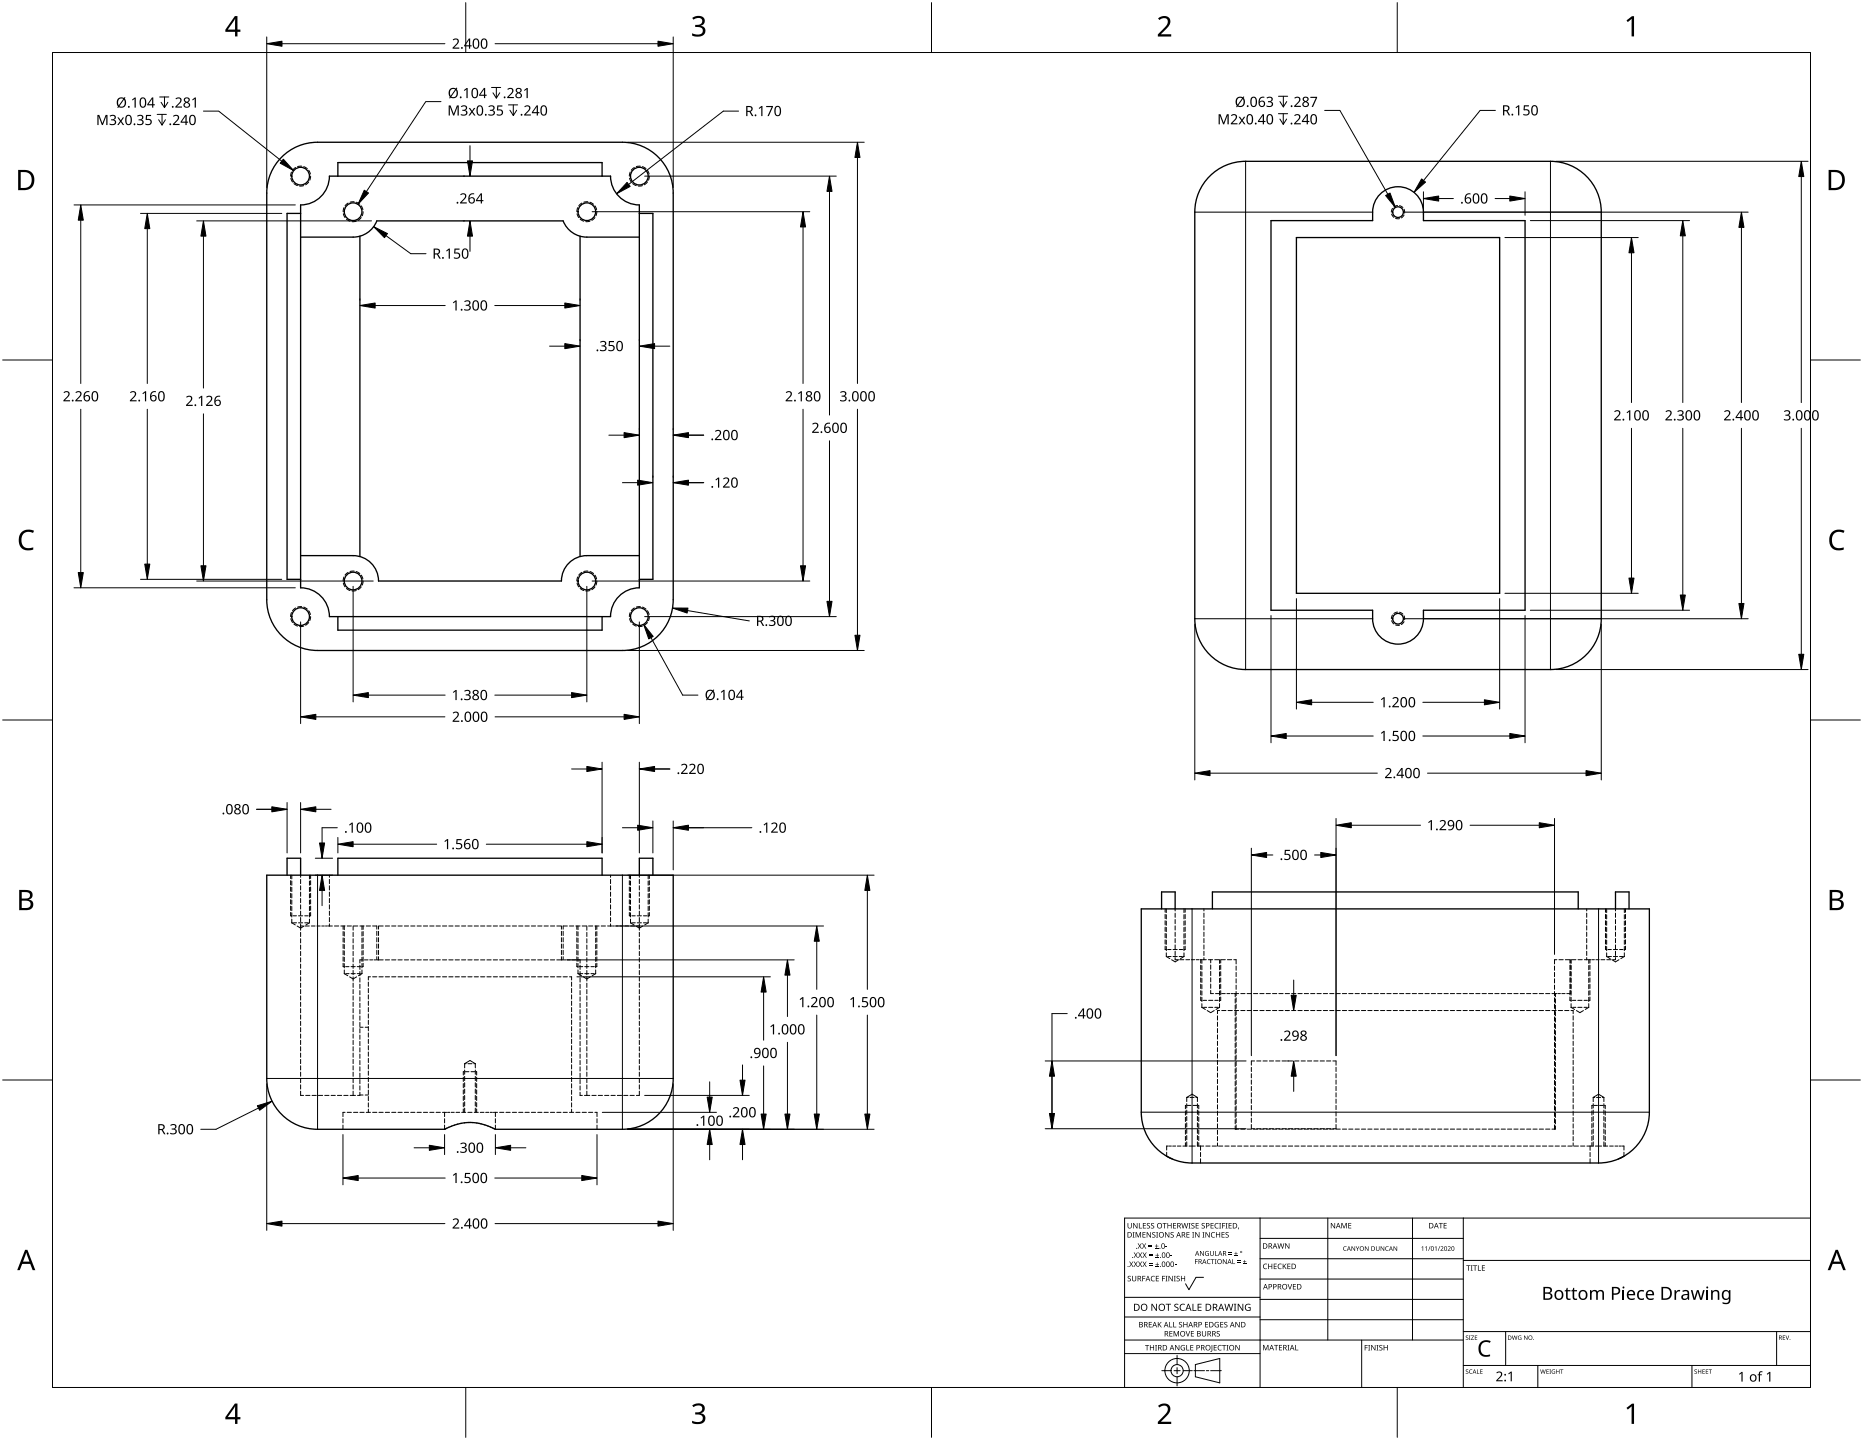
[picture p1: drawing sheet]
<svg xmlns="http://www.w3.org/2000/svg" width="559mm" height="432mm" viewBox="0 0 559 432" stroke-linecap="round" stroke-linejoin="round" font-family="sans-serif">
<g fill="none" stroke="#000" stroke-width=".3">
<path d="M87.5 276.7l1.1 .7M87.5 262.4v1.1M87.5 264.2v1.2M87.5 266.1v1.3M87.5 268v1.3M87.5 269.9v1.3M87.5 271.8v1.3M87.5 273.7v1.3M87.5 275.6v1.1M87.5 276.7h.2M88 276.7h.9M89.1 277.7l1.1 .6 1-.6"/>
<path d="M89.5 276.7h1.3M90.2 262.4v.7M90.2 263.7v1.3M90.2 265.6v1.3M90.2 267.5v1.3M90.2 269.4v1.3M90.2 271.3v1.3M90.2 273.2v1.3M90.2 275.1v1.3M90.2 277v1.9M90.2 279.6v1.2M90.2 277.7h.7"/>
<path d="M91.4 276.7h.9M91.5 277.7h1.3M92.6 276.7h.2M92.8 276.7l-1 .7M92.8 262.4v1.1M92.8 264.2v1.2M92.8 266.1v1.3M92.8 268v1.3M92.8 269.9v1.3M92.8 271.8v1.3M92.8 273.7v1.3M92.8 275.6v1.1"/>
<path d="M93.4 277.7h1.1M95.1 277.7h.9M96.5 277.7h.8M97.6 277.7h.6M98.4 277.7h.3M98.8 277.7h.9M98.8 262.4v.7M98.8 263.7v1.3M98.8 265.6v1.3M98.8 267.5v1.3M98.8 269.4v1.3M98.8 271.3v1.3"/>
<path d="M98.8 273.2v1.3M98.8 275.1v1.3M98.8 277v.7M100.3 277.7h1.3M102.2 277.7h1.3M103.3 277.7v1.1M103.3 279.4v1.3M104.1 277.7h1.3M106 277.7h1.3M107.9 277.7h1.3M108.6 277.7v1.1M108.6 279.4v1.3"/>
<path d="M109.9 277.7h1.2M111.8 277.7h1.2v.9M113 279.3v1.2M113.5 277.7v.9M113.5 279.3v1.2M113.7 277.7h1.2M115.6 277.7h1.2M117.5 277.7h1.2M119.4 277.7h1.2M121.3 277.7h1.3M123.2 277.7h1.3M125.1 277.7h1.3"/>
<path d="M127 277.7h1.3M128.9 277.7h1.3M130.8 277.7h1.3M132.7 277.7h1.3M134.6 277.7h1.3M136.5 277.7h1.3M138.4 277.7h1.3M140.3 277.7h1.3M142.2 277.7h1.3M144.1 277.7h1.3M146 277.7h1.3M148 277.7h1.2"/>
<path d="M149.9 277.7h1.2M151.8 277.7h1.2M153.7 277.7h1.2M155.6 277.7h1.2M157.5 277.7h1.2M159.4 277.7h1.3M161.3 277.7h1.3M163.2 277.7h1.3M165.1 277.7h1.3M167 277.7h1.3M168.4 277.7v.9M168.4 279.3v1.2"/>
<path d="M168.9 279.3v1.2M170.2 277.7h-1.3v.9M170.8 277.7h1.3M172.7 277.7h1.3M173.4 277.7v1.1M173.4 279.4v1.3M174.6 277.7h1.3M176.5 277.7h1.3M178.4 277.7h1.3M178.7 277.7v1.1M178.7 279.4v1.3M180.3 277.7h1.3"/>
<path d="M182.2 277.7h1M183.1 262.4v.7M183.1 263.7v1.3M183.1 265.6v1.3M183.1 267.5v1.3M183.1 269.4v1.3M183.1 271.3v1.3M183.1 273.2v1.3M183.1 275.1v1.3M183.1 277v.7M183.2 277.7h.3M183.8 277.7h.5"/>
<path d="M184.6 277.7h.8M185.9 277.7h1M187.4 277.7h1.2M189.1 262.4v1.1M189.1 264.2v1.2M189.1 266.1v1.3M189.1 268v1.3M189.1 269.9v1.3M189.1 271.8v1.3M189.1 273.7v1.3M189.1 275.6v1.1M189.1 276.7l1.1 .7"/>
<path d="M189.1 276.7h.2M189.2 277.7h1.2M189.6 276.7h.9M190.7 277.7l1.1 .6 1-.6M191 277.7h.8M191.1 276.7h1.3M191.8 262.4v.7M191.8 263.7v1.3M191.8 265.6v1.3M191.8 267.5v1.3M191.8 269.4v1.3M191.8 271.3v1.3"/>
<path d="M191.8 273.2v1.3M191.8 275.1v1.3M191.8 277v1.9M191.8 279.6v1.2M193 276.7h.9M194.2 276.7h.2M194.4 262.4v1.1M194.4 264.2v1.2M194.4 266.1v1.3M194.4 268v1.3M194.4 269.9v1.3M194.4 271.8v1.3"/>
<path d="M194.4 273.7v1.3M194.4 275.6v1.1M194.4 276.7l-1 .7M349.8 272.5v1.2M349.8 274.3v1.3M349.8 276.2v1.3M349.8 278.1v1.3M352.5 272.5v.7M352.5 273.8v1.3M352.5 275.7v1.3M352.5 277.6v1.3M352.5 279.5v1.3"/>
<path d="M355.1 272.5v1.2M355.1 274.3v1.3M355.1 276.2v1.3M355.1 278.1v1.3M361.1 272.5v.7M361.1 273.8v1.3M361.1 275.7v1.3M361.1 277.6v1.3M361.1 279.5v1.3M475.9 272.5v.7M475.9 273.8v1.3M475.9 275.7v1.3"/>
<path d="M475.9 277.6v1.3M475.9 279.5v1.3M481.9 272.5v1.2M481.9 274.3v1.3M481.9 276.2v1.3M481.9 278.1v1.3M484.6 272.5v.7M484.6 273.8v1.3M484.6 275.7v1.3M484.6 277.6v1.3M484.6 279.5v1.3M487.2 272.5v1.2"/>
<path d="M487.2 274.3v1.3M487.2 276.2v1.3M487.2 278.1v1.3M90.2 281.5v1.2M90.2 283.4v1.3M90.2 285.3v1.3M90.2 287.2v1.3M90.2 289.1v1.3M90.2 291v1.3M90.2 292.9v1.3M90.2 294.8v1.3M90.2 296.7v1.3"/>
<path d="M90.2 298.6v1.3M103.3 292l1 .6M103.3 281.3v1.3M103.3 283.2v1.3M103.3 285.1v1.3M103.3 287v1.3M103.3 288.9v1.3M103.3 290.8v1.2M103.3 292h.1M103.7 292h1M104.9 292.9l1 .6 1.1-.6M105.3 292h1.2"/>
<path d="M107.1 292h1M107.9 289.4v1.3M107.9 291.3v1.3M107.9 293.2v1.3M107.9 295.1v1.3M107.9 297v1.3M107.9 298.9v1.3M108.4 292h.2M108.6 292l-1.1 .6M108.6 281.3v1.3M108.6 283.2v1.3M108.6 285.1v1.3"/>
<path d="M108.6 287v1.3M108.6 288.9v1.3M108.6 290.8v1.2M108.7 287.8h-.8v1M109.3 287.8h1.1M110.5 294.5v1.3M110.5 296.4v1.3M110.5 298.3v1.3M110.9 287.8h.9M111.1 292.9h-.6v1M111.8 292.9h1.2M112.2 287.8h.6"/>
<path d="M113 281.2v1.2M113 283.1v1.2M113 285v1.2M113 286.9v.9M113.1 287.8h.3M113.5 287.8h1.4M113.5 281.2v1.2M113.5 283.1v1.2M113.5 285v1.2M113.5 286.9v.9M113.7 292.9h1.2M115.6 292.9h1.2"/>
<path d="M115.6 287.8h1.2M117.5 292.9h1.2M117.5 287.8h1.2M119.4 292.9h1.2M119.4 287.8h1.2M121.3 292.9h1.3M121.3 287.8h1.3M123.2 292.9h1.3M123.2 287.8h1.3M125.1 292.9h1.3M125.1 287.8h1.3M127 292.9h1.3"/>
<path d="M127 287.8h1.3M128.9 292.9h1.3M128.9 287.8h1.3M130.8 292.9h1.3M130.8 287.8h1.3M132.7 292.9h1.3M132.7 287.8h1.3M134.6 292.9h1.3M134.6 287.8h1.3M136.5 292.9h1.3M136.5 287.8h1.3M138.4 292.9h1.3"/>
<path d="M138.4 287.8h1.3M140.3 292.9h1.3M140.3 287.8h1.3M142.2 292.9h1.3M142.2 287.8h1.3M144.1 292.9h1.3M144.1 287.8h1.3M146 292.9h1.3M146 287.8h1.3M148 292.9h1.2M148 287.8h1.2M149.9 292.9h1.2"/>
<path d="M149.9 287.8h1.2M151.8 292.9h1.2M151.8 287.8h1.2M153.7 292.9h1.2M153.7 287.8h1.2M155.6 292.9h1.2M155.6 287.8h1.2M157.5 292.9h1.2M157.5 287.8h1.2M159.4 292.9h1.3M159.4 287.8h1.3M161.3 292.9h1.3"/>
<path d="M161.3 287.8h1.3M163.2 292.9h1.3M163.2 287.8h1.3M165.1 292.9h1.3M165.1 287.8h1.3M167 292.9h1.3M168.4 281.2v1.2M168.4 283.1v1.2M168.4 285v1.2M168.4 286.9v.9h-1.4M168.5 287.8h.4M168.9 292.9h1.3"/>
<path d="M168.9 281.2v1.2M168.9 283.1v1.2M168.9 285v1.2M168.9 286.9v.9M169.1 287.8h.7M170.2 287.8h.8M170.8 292.9h.6v1M171.4 294.5v1.3M171.4 296.4v1.3M171.4 298.3v1.3M171.5 287.8h1.1M173.2 287.8h.8v1"/>
<path d="M173.4 292l1 .6M173.4 281.3v1.3M173.4 283.2v1.3M173.4 285.1v1.3M173.4 287v1.3M173.4 288.9v1.3M173.4 290.8v1.2M173.4 292h.2M173.9 292h.9M174 289.4v1.3M174 291.3v1.3M174 293.2v1.3"/>
<path d="M174 295.1v1.3M174 297v1.3M174 298.9v1.3M175 292.9l1 .6 1.1-.6M175.4 292h1.2M177.2 292h1M178.5 292h.2M178.7 292l-1.1 .6M178.7 281.3v1.3M178.7 283.2v1.3M178.7 285.1v1.3M178.7 287v1.3"/>
<path d="M178.7 288.9v1.3M178.7 290.8v1.2M191.8 281.5v1.2M191.8 283.4v1.3M191.8 285.3v1.3M191.8 287.2v1.3M191.8 289.1v1.3M191.8 291v1.3M191.8 292.9v1.3M191.8 294.8v1.3M191.8 296.7v1.3M191.8 298.6v1.3"/>
<path d="M349.8 280v1.3M349.8 281.9v1.3M349.8 283.8v1.3M349.8 285.7v1.1M349.8 286.8l1.1 .7M349.8 286.8h.2M350.3 286.8h1M351.4 287.8l1.1 .6 1-.6M351.9 286.8h1.2M352.5 287.1v.7h.7M352.5 281.4v1.3M352.5 283.3v1.3"/>
<path d="M352.5 285.2v1.3M353.7 286.8h.9M353.9 287.8h1.2M354.9 286.8h.2M355.1 280v1.3M355.1 281.9v1.3M355.1 283.8v1.3M355.1 285.7v1.1M355.1 286.8l-1 .7M355.7 287.8h1.1M357.4 287.8h1M358.8 287.8h.8"/>
<path d="M359.9 287.8h.6v1.1M360.5 289.5v1.3M360.5 291.4v1.3M360.5 293.3v1.3M360.5 295.2v1.3M360.5 297.1v1.3M360.5 299.1v1.2M360.7 287.8h.3M361.1 287.8h.7M361.1 281.4v1.3M361.1 283.3v1.3M361.1 285.2v1.3"/>
<path d="M361.1 287.1v.7M362.4 287.8h1.3M363.1 297v.9h.9M363.1 287.8v.9M363.1 289.4v1.2M363.1 291.3v1.2M363.1 293.2v1.2M363.1 295.1v1.3M364.4 287.8h1.2M364.6 297.9h1.2M365.8 287.8v1.1M365.8 289.5v1.3"/>
<path d="M365.8 291.4v1.3M365.8 293.3v1.3M365.8 295.2v1.3M365.8 297.1v1.3M365.8 299.1v1.2M366.3 287.8h1.2M366.4 297.9h1.1M368 297.9h.9M368.2 287.8h1.2M369.3 297.9h.7M370.1 287.8h.7v1.3M370.2 297.9h1.3"/>
<path d="M370.5 297.9v1M370.5 299.5v1.3M370.8 289.7v1.3M370.8 291.6v1.3M370.8 293.5v1.3M370.8 295.4v1.3M370.8 297.3v1.3M370.8 299.2v1.3M372.2 297.9h1.2M374.1 297.9h1.2M376 297.9h1.2M377.9 297.9h1.2"/>
<path d="M379.8 297.9h1.3M381.7 297.9h1.3M383.6 297.9h1.3M385.5 297.9h1.3M387.4 297.9h1.3M389.3 297.9h1.3M391.2 297.9h1.3M393.1 297.9h1.3M395 297.9h1.3M396.9 297.9h1.3M398.8 297.9h1.3M400.7 297.9h1.3"/>
<path d="M402.6 297.9h1.3M404.5 297.9h1.3M406.5 297.9h1.2M408.4 297.9h1.2M410.3 297.9h1.2M412.2 297.9h1.2M414.1 297.9h1.2M416 297.9h1.2M417.9 297.9h1.3M419.8 297.9h1.3M421.7 297.9h1.3M423.6 297.9h1.3"/>
<path d="M425.5 297.9h1.3M427.4 297.9h1.3M429.3 297.9h1.3M431.2 297.9h1.3M433.1 297.9h1.3M435 297.9h1.3M436.9 297.9h1.3M438.8 297.9h1.3M440.7 297.9h1.3M442.6 297.9h1.3M444.6 297.9h1.2M446.5 297.9h1.2"/>
<path d="M448.4 297.9h1.2M450.3 297.9h1.2M452.2 297.9h1.2M454.1 297.9h1.2M456 297.9h1.3M457.9 297.9h1.3M459.8 297.9h1.3M461.7 297.9h1.3M463.6 297.9h1.3M465.5 297.9h1M466.3 289.7v1.3M466.3 291.6v1.3"/>
<path d="M466.3 293.5v1.3M466.3 295.4v1.3M466.3 297.3v1.3M466.3 299.2v1.3M466.5 297.9h.5M466.5 297.9v1M466.5 299.5v1.3M467 287.8h-.7v1.3M467.3 297.9h.7M467.6 287.8h1.3M468.5 297.9h.9M469.5 287.8h1.3"/>
<path d="M471.1 297v.9h-1.1M471.1 287.8v.9M471.1 289.4v1.2M471.1 291.3v1.2M471.1 293.2v1.2M471.1 295.1v1.3M471.2 287.8v1.1M471.2 289.5v1.3M471.2 291.4v1.3M471.2 293.3v1.3M471.2 295.2v1.3M471.2 297.1v1.3"/>
<path d="M471.2 299.1v1.2M471.4 287.8h1.3M473.3 287.8h1.3M475.9 287.1l.1 .7h-.8M475.9 281.4v1.3M475.9 283.3v1.3M475.9 285.2v1.3M476 287.8h.3M476.5 289.5v1.3M476.5 291.4v1.3M476.5 293.3v1.3M476.5 295.2v1.3"/>
<path d="M476.5 297.1v1.3M476.5 299.1v1.2M477.1 287.8h-.6v1.1M477.4 287.8h.8M478.7 287.8h1M480.2 287.8h1.1M481.9 286.8l1.1 .7M481.9 280v1.3M481.9 281.9v1.3M481.9 283.8v1.3M481.9 285.7v1.1M481.9 286.8h.2"/>
<path d="M481.9 287.8h1.3M482.4 286.8h.9M483.5 287.8l1.1 .6 1-.6M483.9 286.8h1.3M484.6 287.1v.7h-.8M484.6 281.4v1.3M484.6 283.3v1.3M484.6 285.2v1.3M485.8 286.8h.9M487 286.8h.2M487.2 286.8l-1 .7M487.2 280v1.3"/>
<path d="M487.2 281.9v1.3M487.2 283.8v1.3M487.2 285.7v1.1M90.2 300.5v1.3M90.2 302.4v1.3M90.2 304.3v1.3M90.2 306.2v1.3M90.2 308.1v1.3M90.2 310.1v1.2M90.2 312v1.2M90.2 313.9v1.2M90.2 315.8v1.2"/>
<path d="M90.2 317.7v1.2M90.2 319.6v1.2M107.9 308h1M107.9 300.8v1.3M107.9 302.8v1.2M107.9 304.7v1.2M107.9 306.6v1.2M107.9 308.5v1.2M107.9 310.4v1.2M107.9 312.3v1.2M107.9 314.2v1.3M107.9 316.1v1.3"/>
<path d="M107.9 318v1.3M107.9 319.9v1.3M109.5 308h1M110.5 300.2v1.3M110.5 302.1v1.3M110.5 304v1.3M110.5 305.9v1.3M110.5 307.8v1.3M110.5 309.7v1.3M110.5 311.6v1.3M110.5 313.5v1.3M110.5 315.5v1.2"/>
<path d="M110.5 317.4v1.2M110.5 319.3v1.2M139.4 319h.4M139.4 319l1.6-1 1.6 1M139.4 319v1.2M140.4 319h1.2M142.1 319h.5M142.6 319v1.2M171.4 300.2v1.3M171.4 302.1v1.3M171.4 304v1.3M171.4 305.9v1.3"/>
<path d="M171.4 307.8v1.3M171.4 309.7v1.3M171.4 311.6v1.3M171.4 313.5v1.3M171.4 315.5v1.2M171.4 317.4v1.2M171.4 319.3v1.2M174 300.8v1.3M174 302.8v1.2M174 304.7v1.2M174 306.6v1.2M174 308.5v1.2"/>
<path d="M174 310.4v1.2M174 312.3v1.2M174 314.2v1.3M174 316.1v1.3M174 318v1.3M174 319.9v1.3M191.8 300.5v1.3M191.8 302.4v1.3M191.8 304.3v1.3M191.8 306.2v1.3M191.8 308.1v1.3M191.8 310.1v1.2"/>
<path d="M191.8 312v1.2M191.8 313.9v1.2M191.8 315.8v1.2M191.8 317.7v1.2M191.8 319.6v1.2M360.5 302.1l1.1 .6M360.5 301v1.1M360.5 302.1h.2M361 302.1h.9M362.1 303l1 .7 1.1-.7M362.5 302.1h1.3M364.4 302.1h.9"/>
<path d="M365.2 304.6v1.3M365.2 306.5v1.3M365.2 308.4v1.3M365.2 310.3v1.3M365.2 312.2v1.3M365.2 314.1v1.3M365.2 316v1.3M365.2 317.9v1.3M365.2 319.8v1.3M365.6 302.1h.2M365.8 302.1l-1.1 .6M365.8 301v1.1"/>
<path d="M365.8 303h-.6v1M366.4 303h1.3M368.4 303h1.2M370.3 303h1.2M370.5 301.4v1.3M370.5 303.3v1.3M370.5 305.2v1.3M370.5 307.1v1.3M370.5 309.1v1.2M370.5 311v1.2M370.5 312.9v1.2M370.5 314.8v1.2"/>
<path d="M370.5 316.7v1.2M370.5 318.6v1.2M370.8 301.1v1.3M370.8 303v1.3M370.8 304.9v1.3M370.8 306.8v1.3M370.8 308.7v1.3M370.8 310.6v1.3M370.8 312.5v1.3M370.8 314.5v1.2M370.8 316.4v1.2M370.8 318.3v1.2"/>
<path d="M372.2 303h1.2M374.1 303h1.2M376 303h1.2M376.3 318.1h-1v1.3M376.9 318.1h1.3M377.9 303h1.2M378.8 318.1h1.3M379.8 303h1.3M380.7 318.1h1.3M381.7 303h1.3M382.6 318.1h1.3M383.6 303h1.3"/>
<path d="M384.5 318.1h1.3M385.5 303h1.3M386.5 318.1h1.2M387.4 303h1.3M388.4 318.1h1.2M389.3 303h1.3M390.3 318.1h1.2M391.2 303h1.3M392.2 318.1h1.2M393.1 303h1.3M394.1 318.1h1.2M395 303h1.3"/>
<path d="M396 318.1h1.2M396.9 303h1.3M397.9 318.1h1.3M398.8 303h1.3M399.8 318.1h.9v1.3M400.7 303h1.3M402.6 303h1.3M404.5 303h1.3M406.5 303h1.2M408.4 303h1.2M410.3 303h1.2M412.2 303h1.2"/>
<path d="M414.1 303h1.2M416 303h1.2M417.9 303h1.3M419.8 303h1.3M421.7 303h1.3M423.6 303h1.3M425.5 303h1.3M427.4 303h1.3M429.3 303h1.3M431.2 303h1.3M433.1 303h1.3M435 303h1.3"/>
<path d="M436.9 303h1.3M438.8 303h1.3M440.7 303h1.3M442.6 303h1.3M444.6 303h1.2M446.5 303h1.2M448.4 303h1.2M450.3 303h1.2M452.2 303h1.2M454.1 303h1.2M456 303h1.3M457.9 303h1.3"/>
<path d="M459.8 303h1.3M461.7 303h1.3M463.6 303h1.3M465.5 303h1.3M466.3 301.1v1.3M466.3 303v1.3M466.3 304.9v1.3M466.3 306.8v1.3M466.3 308.7v1.3M466.3 310.6v1.3M466.3 312.5v1.3M466.3 314.5v1.2"/>
<path d="M466.3 316.4v1.2M466.3 318.3v1.2M466.5 301.4v1.3M466.5 303.3v1.3M466.5 305.2v1.3M466.5 307.1v1.3M466.5 309.1v1.2M466.5 311v1.2M466.5 312.9v1.2M466.5 314.8v1.2M466.5 316.7v1.2M466.5 318.6v1.2"/>
<path d="M467.4 303h1.3M469.3 303h1.3M471.2 303h.7v1M471.2 301v1.1M471.2 302.1l1.1 .6M471.2 302.1h.2M471.7 302.1h1M471.9 304.6v1.3M471.9 306.5v1.3M471.9 308.4v1.3M471.9 310.3v1.3M471.9 312.2v1.3"/>
<path d="M471.9 314.1v1.3M471.9 316v1.3M471.9 317.9v1.3M471.9 319.8v1.3M472.8 303l1.1 .7 1-.7M473.3 302.1h1.2M475.1 302.1h1M476.4 302.1h.1M476.5 301v1.1M476.5 302.1l-1 .6M90.2 327.2v1.3h.9M90.2 321.5v1.3"/>
<path d="M90.2 323.4v1.3M90.2 325.3v1.3M91.7 328.5h1.3M93.6 328.5h1.3M95.5 328.5h1.3M97.4 328.5h1.3M99.3 328.5h1.3M101.2 328.5h1.3M102.9 335.5v1.2M102.9 337.4v1.2M103.1 328.5h1.3M103.5 333.5h-.6v1.3"/>
<path d="M104.1 333.5h1.3M105 328.5h1.6M106 333.5h1.3M107.9 328.4h1M107.9 327.5v1h-.6M107.9 321.8v1.3M107.9 323.7v1.3M107.9 325.6v1.3M107.9 333.5h1.3M109.5 328.4h1M109.9 333.5h1.2M110.5 321.2v1.2"/>
<path d="M110.5 323.1v1.2M110.5 325v1.2M110.5 326.9v1.3M110.5 328.8v1.3M110.5 330.7v1.3M110.5 332.6v.9M111.8 333.5h1.2M113.7 333.5h1.2M115.6 333.5h1.2M117.5 333.5h1.2M119.4 333.5h1.2M121.3 333.5h1.3"/>
<path d="M123.2 333.5h1.3M125.1 333.5h1.3M127 333.5h1.3M128.9 333.5h1.3M130.8 333.5h1.3M132.7 333.5h.6M133.3 333.5h.1M133.3 333.5v1.3M133.3 335.5v1.2M133.3 337.4v1.2M133.6 333.5h.4M134.2 333.5h.7"/>
<path d="M135.3 333.5h1M136.8 333.5h1.1M138.5 333.5h1.2M139.4 320.9v1.2M139.4 322.8v1.2M139.4 324.7v1.2M139.4 326.6v1.2M139.4 328.5v1.2M139.4 330.4v1.3M139.4 332.3v1.2M140.3 333.5h1.3M142.2 333.5h1.3"/>
<path d="M142.6 320.9v1.2M142.6 322.8v1.2M142.6 324.7v1.2M142.6 326.6v1.2M142.6 328.5v1.2M142.6 330.4v1.3M142.6 332.3v1.2M144.1 333.5h1.1M145.7 333.5h.9M147 333.5h.7M148 333.5h.4M148.5 333.5h.7"/>
<path d="M148.6 333.5v1.3M148.6 335.5v1.2M148.6 337.4v1.2M149.9 333.5h1.2M151.8 333.5h1.2M153.7 333.5h1.2M155.6 333.5h1.2M157.5 333.5h1.2M159.4 333.5h1.3M161.3 333.5h1.3M163.2 333.5h1.3M165.1 333.5h1.3"/>
<path d="M167 333.5h1.3M168.9 333.5h1.3M170.8 333.5h1.3M171.4 321.2v1.2M171.4 323.1v1.2M171.4 325v1.2M171.4 326.9v1.3M171.4 328.8v1.3M171.4 330.7v1.3M171.4 332.6v.9M172.7 333.5h1.3M174 327.5v1h.7"/>
<path d="M174 321.8v1.3M174 323.7v1.3M174 325.6v1.3M174.6 333.5h1.3M175.3 328.5h1.6M176.5 333.5h1.3M177.5 328.5h1.3M178.4 333.5h.7v1.3M179.1 335.5v1.2M179.1 337.4v1.2M179.4 328.5h1.3M181.4 328.5h1.2"/>
<path d="M183.3 328.5h1.2M185.2 328.5h1.2M187.1 328.5h1.2M189 328.5h1.2M191.8 321.5v1.3M191.8 323.4v1.3M191.8 325.3v1.3M191.8 327.2v1.3h-.9M356 329.1h.4M356 329.1v1.2M356 331v1.2M356 332.9v1.2"/>
<path d="M356 334.8v1.2M356 336.7v1.3M356 338.6v1.3M356 329.1l1.6-1 1.6 1M356.9 329.1h1.3M358.7 329.1h.5M359.2 329.1v1.2M359.2 331v1.2M359.2 332.9v1.2M359.2 334.8v1.2M359.2 336.7v1.3M359.2 338.6v1.3"/>
<path d="M365.2 321.8v1.2M365.2 323.7v1.2M365.2 325.6v1.2M365.2 327.5v1.2M365.2 329.4v1.2M365.2 331.3v1.2M365.2 333.2v1.3M365.2 335.1v1.3M365.2 337v1.3M365.2 338.9v1.3M370.5 337.6v1h.1M370.5 320.5v1.3"/>
<path d="M370.5 322.4v1.3M370.5 324.3v1.3M370.5 326.2v1.3M370.5 328.1v1.3M370.5 330v1.3M370.5 331.9v1.3M370.5 333.8v1.3M370.5 335.7v1.3M370.8 337.3l-.1 1.3h.8M370.8 320.2v1.2M370.8 322.1v1.2M370.8 324v1.2"/>
<path d="M370.8 325.9v1.3M370.8 327.8v1.3M370.8 329.7v1.3M370.8 331.6v1.3M370.8 333.5v1.3M370.8 335.4v1.3M372.2 338.6h1.2M374.1 338.6h1.2M375.3 320v1.3M375.3 322v1.2M375.3 323.9v1.2M375.3 325.8v1.2"/>
<path d="M375.3 327.7v1.2M375.3 329.6v1.2M375.3 331.5v1.2M375.3 333.4v1.3M375.3 335.3v1.3M375.3 337.2v1.3h1M376 338.6h1.2M376.9 338.5h1.3M377.9 338.6h1.2M378.8 338.5h1.3M379.8 338.6h1.3M380.7 338.5h1.3"/>
<path d="M381.7 338.6h1.3M382.6 338.5h1.3M383.6 338.6h1.3M384.5 338.5h1.3M385.5 338.6h1.3M386.5 338.5h1.2M387.4 338.6h1.3M388.4 338.5h1.2M389.3 338.6h1.3M390.3 338.5h1.2M391.2 338.6h1.3M392.2 338.5h1.2"/>
<path d="M393.1 338.6h1.3M394.1 338.5h1.2M395 338.6h1.3M396 338.5h1.2M396.9 338.6h1.3M397.9 338.5h1.3M398.8 338.6h1.3M400.7 320v1.3M400.7 322v1.2M400.7 323.9v1.2M400.7 325.8v1.2M400.7 327.7v1.2"/>
<path d="M400.7 329.6v1.2M400.7 331.5v1.2M400.7 333.4v1.3M400.7 335.3v1.3M400.7 337.2v1.3h-.9M400.7 338.6h1.3M402.6 338.6h1.3M404.5 338.6h1.3M406.5 338.6h1.2M408.4 338.6h1.2M410.3 338.6h1.2M412.2 338.6h1.2"/>
<path d="M414.1 338.6h1.2M416 338.6h1.2M417.9 338.6h1.3M419.8 338.6h1.3M421.7 338.6h1.3M423.6 338.6h1.3M425.5 338.6h1.3M427.4 338.6h1.3M429.3 338.6h1.3M431.2 338.6h1.3M433.1 338.6h1.3M435 338.6h1.3"/>
<path d="M436.9 338.6h1.3M438.8 338.6h1.3M440.7 338.6h1.3M442.6 338.6h1.3M444.6 338.6h1.2M446.5 338.6h1.2M448.4 338.6h1.2M450.3 338.6h1.2M452.2 338.6h1.2M454.1 338.6h1.2M456 338.6h1.3M457.9 338.6h1.3"/>
<path d="M459.8 338.6h1.3M461.7 338.6h1.3M463.6 338.6h1.3M465.5 338.6h.8M466.3 320.2v1.2M466.3 322.1v1.2M466.3 324v1.2M466.3 325.9v1.3M466.3 327.8v1.3M466.3 329.7v1.3M466.3 331.6v1.3M466.3 333.5v1.3"/>
<path d="M466.3 335.4v1.3M466.3 337.3v1.3M466.5 337.6v1h-.1M466.5 320.5v1.3M466.5 322.4v1.3M466.5 324.3v1.3M466.5 326.2v1.3M466.5 328.1v1.3M466.5 330v1.3M466.5 331.9v1.3M466.5 333.8v1.3M466.5 335.7v1.3"/>
<path d="M471.9 321.8v1.2M471.9 323.7v1.2M471.9 325.6v1.2M471.9 327.5v1.2M471.9 329.4v1.2M471.9 331.3v1.2M471.9 333.2v1.3M471.9 335.1v1.3M471.9 337v1.3M471.9 338.9v1.3M477.9 329.1h.4M477.9 329.1l1.6-1 1.6 1"/>
<path d="M477.9 329.1v1.2M477.9 331v1.2M477.9 332.9v1.2M477.9 334.8v1.2M477.9 336.7v1.3M477.9 338.6v1.3M478.9 329.1h1.2M480.6 329.1h.5M481.1 329.1v1.2M481.1 331v1.2M481.1 332.9v1.2M481.1 334.8v1.2"/>
<path d="M481.1 336.7v1.3M481.1 338.6v1.3M349.9 343.7v1.2M349.9 345.5v1.2M349.9 343.7h.1M350.1 343.7h.4M350.7 343.7h.7M351.7 343.7h.9M353.1 343.7h1.1M354.8 343.7h1.2M356 340.5v1.3M356 342.4v1.3"/>
<path d="M356.7 343.7h1.8M359.1 343.7h2M359.2 340.5v1.3M359.2 342.4v1.3M360.1 343.7v1.2M360.1 345.6v1.2M360.1 347.5v1.2M361.7 343.7h1.3M363.6 343.7h1.3M365.2 340.8v1.3M365.2 342.7v1M365.5 343.7h1.3"/>
<path d="M367.4 343.7h1.3M369.3 343.7h1.3M371.2 343.7h1.3M373.1 343.7h1.3M375 343.7h1.3M376.9 343.7h1.3M378.8 343.7h1.3M380.7 343.7h1.3M382.6 343.7h1.3M384.5 343.7h1.3M386.5 343.7h1.2M388.4 343.7h1.2"/>
<path d="M390.3 343.7h1.2M392.2 343.7h1.2M394.1 343.7h1.2M396 343.7h1.2M397.9 343.7h1.3M399.8 343.7h1.3M401.7 343.7h1.3M403.6 343.7h1.3M405.5 343.7h1.3M407.4 343.7h1.3M409.3 343.7h1.3M411.2 343.7h1.3"/>
<path d="M413.1 343.7h1.3M415 343.7h1.3M416.9 343.7h1.3M418.8 343.7h1.3M420.7 343.7h1.3M422.6 343.7h1.3M424.6 343.7h1.2M426.5 343.7h1.2M428.4 343.7h1.2M430.3 343.7h1.2M432.2 343.7h1.2M434.1 343.7h1.2"/>
<path d="M436 343.7h1.3M437.9 343.7h1.3M439.8 343.7h1.3M441.7 343.7h1.3M443.6 343.7h1.3M445.5 343.7h1.3M447.4 343.7h1.3M449.3 343.7h1.3M451.2 343.7h1.3M453.1 343.7h1.3M455 343.7h1.3M456.9 343.7h1.3"/>
<path d="M458.8 343.7h1.3M460.7 343.7h1.3M462.7 343.7h1.2M464.6 343.7h1.2M466.5 343.7h1.2M468.4 343.7h1.2M470.3 343.7h1.2M471.9 340.8v1.3M471.9 342.7v1M472.2 343.7h1.2M474.1 343.7h1.3M476.9 343.7v1.2"/>
<path d="M476.9 345.6v1.2M476.9 347.5v1.2M477.9 342.4v1.3h-1.9M477.9 340.5v1.3M478.5 343.7h1.9M481 343.7h1.2M481.1 340.5v1.3M481.1 342.4v1.3M482.8 343.7h1.1M484.4 343.7h.9M485.7 343.7h.6M486.6 343.7h.3"/>
<path d="M487 343.7l.1 1.2M487.1 345.5v1.2"/>
</g>
<g fill="none" stroke="#000" stroke-width=".3">
<path d="M105.9 277.7v1.2M105.9 279.6v1.2M176 277.7v1.2M176 279.6v1.2M105.9 281.5v1.2M105.9 283.4v1.3M105.9 285.3v1.3M105.9 287.2v1.3M105.9 289.1v1.3M105.9 291v1.3M105.9 292.9v1.3M105.9 294.8v1.3"/>
<path d="M105.9 296.7v1.3M105.9 298.6v1.3M176 281.5v1.2M176 283.4v1.3M176 285.3v1.3M176 287.2v1.3M176 289.1v1.3M176 291v1.3M176 292.9v1.3M176 294.8v1.3M176 296.7v1.3M176 298.6v1.3"/>
<path d="M105.9 300.5v1.3M105.9 302.4v1.3M105.9 304.3v1.3M105.9 306.2v1.3M105.9 308.1v1.3M105.9 310.1v1.2M105.9 312v1.2M105.9 313.9v1.2M105.9 315.8v1.2M105.9 317.7v1.2M105.9 319.6v1.2M176 300.5v1.3"/>
<path d="M176 302.4v1.3M176 304.3v1.3M176 306.2v1.3M176 308.1v1.3M176 310.1v1.2M176 312v1.2M176 313.9v1.2M176 315.8v1.2M176 317.7v1.2M176 319.6v1.2M105.9 321.5v1.3M105.9 323.4v1.3"/>
<path d="M105.9 325.3v1.3M105.9 327.2v1.3M176 321.5v1.3M176 323.4v1.3M176 325.3v1.3M176 327.2v1.3"/>
</g>
<g fill="none" stroke="#000" stroke-width=".3">
<path d="M87.2 274.6h.4M87.9 274.6h1M89.5 274.6h1.3M91.4 274.6h1M92.8 274.6h.4M188.8 274.6h.4M189.5 274.6h1M191.1 274.6h1.3M193 274.6h1M194.4 274.6h.4M102.9 289.9h.4M103.7 289.9h1"/>
<path d="M105.3 289.9h1.2M107.1 289.9h1.1M108.5 289.9h.4M173 289.9h.4M173.8 289.9h1M175.4 289.9h1.3M177.3 289.9h1M178.6 289.9h.4M349.5 284.7h.4M350.2 284.7h1M351.8 284.7h1.3M353.7 284.7h1"/>
<path d="M355.1 284.7h.4M360.1 300h.4M360.9 300h1M362.5 300h1.3M364.4 300h1M365.8 300h.3M470.9 300h.4M471.6 300h1.1M473.3 300h1.2M475.1 300h1M476.5 300h.4M481.6 284.7h.3"/>
<path d="M482.3 284.7h1M483.9 284.7h1.3M485.8 284.7h1M487.2 284.7h.4M139 321.4h.2M139.5 321.4h1.2M141.3 321.4h1.1M142.8 321.4h.2M355.6 331.5h.2M356.1 331.5h1.1M357.9 331.5h1.1M359.4 331.5h.2"/>
<path d="M477.5 331.5h.2M478.1 331.5h1.1M479.8 331.5h1.1M481.3 331.5h.2"/>
</g>
<g fill="none" stroke="#000" stroke-width=".3">
<path d="M87.2 262.4v1M87.2 264.1v1.2M87.2 266v1.3M87.2 267.9v1.3M87.2 269.8v1.3M87.2 271.7v1.3M87.2 273.6v1M93.2 262.4v1M93.2 264.1v1.2M93.2 266v1.3M93.2 267.9v1.3M93.2 269.8v1.3"/>
<path d="M93.2 271.7v1.3M93.2 273.6v1M102.9 277.7v1M102.9 279.3v1.3M108.9 277.7v1M108.9 279.3v1.3M173 277.7v1M173 279.3v1.3M179 277.7v1M179 279.3v1.3M188.8 262.4v1M188.8 264.1v1.2"/>
<path d="M188.8 266v1.3M188.8 267.9v1.3M188.8 269.8v1.3M188.8 271.7v1.3M188.8 273.6v1M194.8 262.4v1M194.8 264.1v1.2M194.8 266v1.3M194.8 267.9v1.3M194.8 269.8v1.3M194.8 271.7v1.3M194.8 273.6v1"/>
<path d="M349.5 272.5v1.1M349.5 274.2v1.3M349.5 276.1v1.3M349.5 278v1.3M349.5 279.9v1.3M355.5 272.5v1.1M355.5 274.2v1.3M355.5 276.1v1.3M355.5 278v1.3M355.5 279.9v1.3M481.6 272.5v1.1M481.6 274.2v1.3"/>
<path d="M481.6 276.1v1.3M481.6 278v1.3M481.6 279.9v1.3M487.6 272.5v1.1M487.6 274.2v1.3M487.6 276.1v1.3M487.6 278v1.3M487.6 279.9v1.3M102.9 281.2v1.3M102.9 283.1v1.3M102.9 285v1.3M102.9 286.9v1.3"/>
<path d="M102.9 288.8v1.1M108.9 281.2v1.3M108.9 283.1v1.3M108.9 285v1.3M108.9 286.9v1.3M108.9 288.8v1.1M173 281.2v1.3M173 283.1v1.3M173 285v1.3M173 286.9v1.3M173 288.8v1.1M179 281.2v1.3"/>
<path d="M179 283.1v1.3M179 285v1.3M179 286.9v1.3M179 288.8v1.1M349.5 281.8v1.3M349.5 283.7v1M355.5 281.8v1.3M355.5 283.7v1M360.1 287.8v1M360.1 289.4v1.3M360.1 291.3v1.3M360.1 293.2v1.3"/>
<path d="M360.1 295.1v1.3M360.1 297v1.3M360.1 299v1M366.1 287.8v1M366.1 289.4v1.3M366.1 291.3v1.3M366.1 293.2v1.3M366.1 295.1v1.3M366.1 297v1.3M366.1 299v1M470.9 287.8v1M470.9 289.4v1.3"/>
<path d="M470.9 291.3v1.3M470.9 293.2v1.3M470.9 295.1v1.3M470.9 297v1.3M470.9 299v1M476.9 287.8v1M476.9 289.4v1.3M476.9 291.3v1.3M476.9 293.2v1.3M476.9 295.1v1.3M476.9 297v1.3M476.9 299v1"/>
<path d="M481.6 281.8v1.3M481.6 283.7v1M487.6 281.8v1.3M487.6 283.7v1M139 321.4v1M139 323v1.3M139 324.9v1.3M139 326.8v1.3M139 328.7v1.3M139 330.6v1.3M139 332.5v1M143 321.4v1"/>
<path d="M143 323v1.3M143 324.9v1.3M143 326.8v1.3M143 328.7v1.3M143 330.6v1.3M143 332.5v1M355.6 331.5v1M355.6 333.1v1.3M355.6 335v1.3M355.6 336.9v1.3M355.6 338.8v1.3M359.6 331.5v1"/>
<path d="M359.6 333.1v1.3M359.6 335v1.3M359.6 336.9v1.3M359.6 338.8v1.3M477.5 331.5v1M477.5 333.1v1.3M477.5 335v1.3M477.5 336.9v1.3M477.5 338.8v1.3M481.5 331.5v1M481.5 333.1v1.3M481.5 335v1.3"/>
<path d="M481.5 336.9v1.3M481.5 338.8v1.3M355.6 340.7v1.3M355.6 342.6v1.1M359.6 340.7v1.3M359.6 342.6v1.1M477.5 340.7v1.3M477.5 342.6v1.1M481.5 340.7v1.3M481.5 342.6v1.1"/>
</g>
<g fill="none" stroke="#000" stroke-width=".4">
<path d="M84.5 47.1a15.2 15.2 0 0 1 10.7-4.4h91.5a15.2 15.2 0 0 1 15.2 15.2v121.9a15.2 15.2 0 0 1-15.2 15.3h-91.5a15.2 15.2 0 0 1-15.2-15.3v-121.9a15.2 15.2 0 0 1 4.5-10.8zM101.3 52.8v-4h79.3v4M362.8 52.8a15.2 15.2 0 0 1 10.8-4.4h91.5a15.2 15.2 0 0 1 15.2 15.2v121.9a15.2 15.2 0 0 1-15.2 15.3h-91.5a15.2 15.2 0 0 1-15.2-15.3v-121.9a15.2 15.2 0 0 1 4.4-10.8zM90.2 71.1h15.7a7.6 7.6 0 0 0 7.1-4.9h55.9a7.6 7.6 0 0 0 7.1 4.9h15.8M90.2 61.5a8.6 8.6 0 0 0 8.6-8.7h84.3a8.6 8.6 0 0 0 8.7 8.7v114.8a8.6 8.6 0 0 0-8.7 8.6h-84.3a8.6 8.6 0 0 0-8.6-8.6zM90.2 64h-4.1v109.7h4.1M107.9 70.8v96.1M174 70.8v96.1M191.8 64h4v109.7h-4M381.2 66.2h30.5a9 9 0 0 1 2.6-8.3 7.6 7.6 0 0 1 8.2-1.2 7.6 7.6 0 0 1 4.5 6.9v2.6h30.4v116.8h-30.4a9 9 0 0 1-2.7 8.3 7.6 7.6 0 0 1-8.1 1.2 7.6 7.6 0 0 1-4.5-7v-2.5h-30.5zM388.9 71.2h60.9v106.7h-60.9zM90.2 166.6h15.7a7.6 7.6 0 0 1 7.6 7.6h54.9a7.6 7.6 0 0 1 7.6-7.6h15.8"/>
<path d="M101.3 184.9v4.1h79.3v-4.1M80 262.4h121.9v61a15.2 15.2 0 0 1-15.2 15.2h-38.1l-4-1.5-3.7-.5-3.6 .5-4 1.5h-38.1a15.2 15.2 0 0 1-15.2-15.2zM86.1 262.4v-5.1h4.1v5.1M101.3 262.4v-5.1h79.3v5.1M191.8 262.4v-5.1h4v5.1M342.3 272.5h152.4v61a15.2 15.2 0 0 1-15.2 15.2h-121.9a15.2 15.2 0 0 1-15.3-15.2zM348.4 272.5v-5h4.1v5M363.7 272.5v-5h109.7v5M484.6 272.5v-5h4v5M349.9 346.7l1.7 .8M487.1 346.7l-1.7 .8"/>
<circle cx="90.2" cy="52.8" r="2.65"/>
<circle cx="191.8" cy="52.8" r="2.65"/>
<circle cx="105.9" cy="63.5" r="2.65"/>
<circle cx="176" cy="63.5" r="2.65"/>
<circle cx="419.3" cy="63.6" r="1.6"/>
<circle cx="105.9" cy="174.2" r="2.65"/>
<circle cx="176" cy="174.2" r="2.65"/>
<circle cx="90.2" cy="184.9" r="2.65"/>
<circle cx="191.8" cy="184.9" r="2.65"/>
<circle cx="419.3" cy="185.5" r="1.6"/>
</g>
<path d="M373.6 48.4v152.4M465.1 48.4v152.4M358.4 63.6h53.3M427 63.6h53.3M358.4 185.5h53.3M427 185.5h53.3M95.2 262.4v76.2M186.7 262.4v76.2M357.6 272.5v76.2M479.5 272.5v76.2M80 323.4h121.9M342.3 333.5h152.4" fill="none" stroke="#000" stroke-width=".3"/>
<g fill="none" stroke="#000" stroke-width=".3">
<path d="M87.2 53.4l.5 1.2M87.4 51.6l-.2 1.2M88.2 55l1 .7M88.7 50.2l-1 .9M90.5 49.8l-1.3 .2M91.1 50l1.1 .6M91.1 55.7l-1.2 .1M92.6 51.1l.5 1.1M92.6 54.6l-.9 .8M93.2 52.8l-.3 1.2M188.8 53.4l.5 1.2M189 51.6l-.2 1.2"/>
<path d="M189.8 55l1 .7M190.3 50.2l-1 .9M192.1 49.8l-1.3 .2M192.7 50l1.1 .6M192.7 55.7l-1.2 .1M194.2 51.1l.5 1.1M194.2 54.6l-.9 .8M194.8 52.8l-.3 1.2M103 64.1l.5 1.1M103.2 62.3l-.3 1.2M103.9 65.7l1.1 .6M104.4 60.9l-.9 .8"/>
<path d="M106.2 60.5l-1.2 .1M106.8 60.6l1.1 .7M106.8 66.3l-1.2 .2M108.3 61.7l.6 1.2M108.3 65.2l-.9 .9M108.9 63.5l-.2 1.2M173.1 64.1l.5 1.1M173.3 62.3l-.3 1.2M174 65.7l1.1 .6M174.5 60.9l-.9 .8M176.3 60.5l-1.2 .1M176.9 60.6l1.1 .7"/>
<path d="M176.9 66.3l-1.2 .2M178.4 61.7l.6 1.2M178.4 65.2l-.9 .9M179 63.5l-.2 1.2M417.4 64.2l.7 1M417.7 62.5l-.4 1.1M418.6 65.5l1.2 .1M419.2 61.6l-1.1 .4M419.8 61.7l1 .6M421.1 62.7l.2 1.2M421.1 64.5l-.8 .8M103 174.9l.5 1.1"/>
<path d="M103.2 173l-.3 1.2M103.9 176.5l1.1 .6M104.4 171.6l-.9 .9M106.2 171.2l-1.2 .2M106.8 171.4l1.1 .6M106.8 177.1l-1.2 .1M108.3 172.5l.6 1.1M108.3 176l-.9 .8M108.9 174.2l-.2 1.2M173.1 174.9l.5 1.1M173.3 173l-.3 1.2M174 176.5l1.1 .6"/>
<path d="M174.5 171.6l-.9 .9M176.3 171.2l-1.2 .2M176.9 171.4l1.1 .6M176.9 177.1l-1.2 .1M178.4 172.5l.6 1.1M178.4 176l-.9 .8M179 174.2l-.2 1.2M87.2 185.5l.5 1.2M87.4 183.7l-.2 1.2M88.2 187.1l1 .6M88.7 182.3l-1 .8M90.5 181.9l-1.3 .1"/>
<path d="M91.1 182l1.1 .7M91.1 187.7l-1.2 .2M92.6 183.1l.5 1.2M92.6 186.7l-.9 .8M93.2 184.9l-.3 1.2M188.8 185.5l.5 1.2M189 183.7l-.2 1.2M189.8 187.1l1 .6M190.3 182.3l-1 .8M192.1 181.9l-1.3 .1M192.7 182l1.1 .7M192.7 187.7l-1.2 .2"/>
<path d="M194.2 183.1l.5 1.2M194.2 186.7l-.9 .8M194.8 184.9l-.3 1.2M417.4 186.1l.7 1M417.7 184.4l-.4 1.1M418.6 187.4l1.2 .1M419.2 183.5l-1.1 .5M419.8 183.6l1 .6M421.1 184.7l.2 1.1M421.1 186.4l-.8 .9"/>
</g>
<path d="M15.7 15.7h527.4v400.4h-527.4z" fill="none" stroke="#000" stroke-width=".3"/>
<path d="M139.7 .8v14.9M279.4 .8v14.9M419.1 .8v14.9M.8 108h14.9M543.1 108h14.9M.8 215.9h14.9M543.1 215.9h14.9M.8 323.9h14.9M543.1 323.9h14.9M139.7 416.1v14.9M279.4 416.1v14.9M419.1 416.1v14.9" fill="none" stroke="#000" stroke-width=".3"/>
<g fill="#000">
<path d="M207.6 5.4a2.36 2.36 0 0 1 3.8 .5 1.49 1.49 0 0 1-1.3 1.8 1.62 1.62 0 0 1 1.5 1.8 1.62 1.62 0 0 1-1.8 1.5l-2.2-.3v-.7a2.16 2.16 0 0 0 3.2-.5 1.23 1.23 0 0 0-1.7-1.4h-.6v-.6a1.55 1.55 0 0 0 2.1-1.2 1.51 1.51 0 0 0-2.6-.4zM347.4 5.5a2.07 2.07 0 0 1 2.1-.8 2.07 2.07 0 0 1 1.6 1.7 4 4 0 0 1-1.6 2.6l-1.3 1.3h3.1v.7h-4v-.7l1.6-1.6a2.6 2.6 0 0 0 1.2-2.8 1.64 1.64 0 0 0-2.3 .1zM487.9 6.1l1.6-1.2h.6v6h-.7v-5.3l-1.1 1zM6.4 159.7a3.4 3.4 0 0 1 3.8-.5l-.3 .6a2.3 2.3 0 0 0-2.7 .1 2.3 2.3 0 0 0-.7 2.6 2.15 2.15 0 0 0 3.1 1.7l.4-.1v.7a3 3 0 0 1-3.5-.4 3 3 0 0 1-.8-3.4zM549.4 159.7a3.4 3.4 0 0 1 3.9-.5l-.3 .6a2.3 2.3 0 0 0-2.7 .1 2.3 2.3 0 0 0-.8 2.6 2.15 2.15 0 0 0 3.1 1.7l.4-.1v.7a3 3 0 0 1-3.4-.4 3 3 0 0 1-.8-3.4zM207.6 421.4a2.36 2.36 0 0 1 3.8 .6 1.49 1.49 0 0 1-1.3 1.8 1.62 1.62 0 0 1 1.5 1.8 1.62 1.62 0 0 1-1.8 1.4l-2.2-.3v-.7a2.16 2.16 0 0 0 3.2-.5 1.23 1.23 0 0 0-1.7-1.4h-.6v-.6a1.55 1.55 0 0 0 2.1-1.1 1.51 1.51 0 0 0-2.6-.5zM347.4 421.6a2.07 2.07 0 0 1 2.1-.8 2.07 2.07 0 0 1 1.6 1.7 4 4 0 0 1-1.6 2.5l-1.3 1.3h3.1v.7h-4v-.6l1.6-1.6a2.6 2.6 0 0 0 1.2-2.9 1.64 1.64 0 0 0-2.3 .2zM487.9 422.2l1.6-1.3h.6v6.1h-.7v-5.3l-1.1 1z"/>
<path d="M70.4 4.8h.8v4.1h.9v.6h-.9v1.4h-.7v-1.4h-2.9v-.6zM70.5 5.6l-2.2 3.3h2.2z"/>
<path d="M5.4 51h1.9a3 3 0 0 1 3 3.1 3 3 0 0 1-3.2 2.9h-1.7zM6.2 51.6v4.8h.8a2.39 2.39 0 0 0 2.5-2.2 2.39 2.39 0 0 0-2-2.6z"/>
<path d="M548.5 51h1.9a3 3 0 0 1 3 3.1 3 3 0 0 1-3.2 2.9h-1.7zM549.3 51.6v4.8h.8a2.39 2.39 0 0 0 2.4-2.2 2.39 2.39 0 0 0-2-2.6z"/>
<path d="M5.8 266.9h1.7a1.71 1.71 0 0 1 2.3 1.7 1.39 1.39 0 0 1-1.2 1.1 1.64 1.64 0 0 1 1.4 2 1.64 1.64 0 0 1-2.1 1.2h-2.1zM6.5 270.1v2.2h1.2a1.15 1.15 0 0 0 1.5-1.2 1.15 1.15 0 0 0-1.5-1zM6.5 267.5v1.9h1.1a1.04 1.04 0 0 0 1.4-1 1.04 1.04 0 0 0-1.5-.9z"/>
<path d="M548.8 266.9h1.7a1.71 1.71 0 0 1 2.3 1.7 1.39 1.39 0 0 1-1.1 1.1 1.64 1.64 0 0 1 1.3 2 1.64 1.64 0 0 1-2.1 1.2h-2.1zM549.6 270.1v2.2h1.2a1.15 1.15 0 0 0 1.4-1.2 1.15 1.15 0 0 0-1.5-1zM549.6 267.5v1.9h1.1a1.04 1.04 0 0 0 1.3-1 1.04 1.04 0 0 0-1.4-.9z"/>
<path d="M7.5 374.8h.7l2.4 6.1h-.8l-.7-1.9h-2.4l-.8 1.9h-.7zM7.9 375.6l-1 2.7h1.9z"/>
<path d="M550.6 374.8h.7l2.3 6.1h-.8l-.7-1.9h-2.4l-.7 1.9h-.8zM550.9 375.6l-.9 2.7h1.9z"/>
<path d="M70.4 420.9h.8v4h.9v.7h-.9v1.4h-.7v-1.4h-2.9v-.6zM70.5 421.7l-2.2 3.2h2.2z"/>
</g>
<g fill="none" stroke="#000" stroke-width=".3">
<path d="M378 365.3v50.8h-40.7v-50.8h205.8M378 371.3h60.9M378 377.4h60.9M398.3 365.3v36.5M423.7 365.3v36.5M438.9 365.3v50.8M438.9 378h104.2M337.3 394.9h40.7M337.3 389h40.7M361 383h-2.3l-2.1 3.7-1-1.7M378 383.5h60.9M378 389.6h60.9"/>
<path d="M378 395.7h60.9M438.9 399.3h104.2M451.6 399.3v10.1M532.9 399.3v10.1M337.3 405.9h40.7M337.3 401.8h101.6M348.5 411h2.7M352.1 411h1.9M353.1 406.4v2.8M353.1 410.1v1.8M353.1 412.8v2.8M354.9 411h2.7"/>
<path d="M358.1 411h3.2M358.5 409.2l7.4-1.8v7.3l-7.4-1.9zM361.8 411h.8M363.1 411h3.2M408.4 401.8v14.3M438.9 409.4h104.2M461.3 409.4v6.7M507.5 409.4v6.7"/>
<circle cx="353.1" cy="411" r="1.83"/>
<circle cx="353.1" cy="411" r="3.7"/>
</g>
<g fill="#000">
<path d="M338.2 366.7h.2v1.1a.42 .42 0 0 0 .4 .4 .42 .42 0 0 0 .5-.4v-1.1h.2v1.1a.62 .62 0 0 1-.7 .6 .62 .62 0 0 1-.6-.6zM338.7 378.3h.2l.4 .6 .4-.6h.2l-.5 .8 .6 .8h-.2l-.5-.7-.4 .7h-.2l.5-.8zM339.7 369.5h.6l-.2 .1v1.3l.2 .2h-.6l.2-.2v-1.3zM339.9 366.7h.2l.9 1.4v-1.4h.2v1.7h-.3l-.8-1.4v1.4h-.2zM340 378.3h.3l.4 .6 .4-.6h.2l-.5 .8 .5 .8h-.2l-.4-.7-.5 .7h-.2l.5-.8zM340 375.6h.3l.4 .6 .4-.6h.2l-.5 .7 .5 .9h-.2l-.4-.7-.5 .7h-.2l.6-.9zM340.6 369.5h.3l.5 1.3 .5-1.3h.3v1.6h-.2l.1-1.4-.8 1.4-.5-1.4v1.4h-.2zM341.6 366.7h.2v1.5h.7v.2h-.9zM341.2 372.8h.3l.3 .7 .4-.7h.3l-.5 .8 .5 .9h-.2l-.5-.7-.4 .7h-.2l.5-.9zM341.4 378.3h.2l.4 .6 .4-.6h.2l-.5 .8 .5 .8h-.2l-.4-.7-.5 .7h-.2l.6-.8zM341.4 375.6h.2l.4 .6 .4-.6h.2l-.5 .7 .6 .9h-.3l-.4-.7-.4 .7h-.3l.6-.9zM342.7 369.5h.9v.1h-.7v.6h.7v.1h-.7v.6h.7v.2h-.9z"/>
<path d="M342.8 366.7h.9v.2h-.7v.5h.7v.2h-.7v.6h.7v.2h-.9zM342.6 372.8h.2l.4 .7 .4-.7h.2l-.5 .8 .5 .9h-.2l-.4-.7-.5 .7h-.2l.6-.9zM342.7 378.3h.2l.4 .6 .4-.6h.2l-.5 .8 .6 .8h-.3l-.4-.7-.4 .7h-.2l.5-.8zM342.7 375.6h.2l.4 .6 .4-.6h.2l-.5 .7 .6 .9h-.3l-.4-.7-.4 .7h-.2l.5-.9zM344.6 373.8h1v.2h-1zM344.6 373.4h1v.1h-1zM344.7 379.3h1v.1h-1zM344.7 378.8h1v.2h-1zM344.7 376.5h1v.2h-1zM344.7 376.1h1v.1h-1zM344.1 366.9l.5-.2 .3 .1v.2a.38 .38 0 0 0-.5-.2 .38 .38 0 0 0-.2 .5 .38 .38 0 0 0 .5 .2 .53 .53 0 0 1 .2 .8 .53 .53 0 0 1-.9 0l.1-.2a.41 .41 0 0 0 .5 .1 .41 .41 0 0 0 .1-.5 .41 .41 0 0 0-.5-.2zM343.9 369.5h.3l.8 1.3v-1.3h.2v1.6h-.2l-.9-1.4v1.4h-.2z"/>
<path d="M345.3 366.9l.6-.2 .3 .1-.1 .2a.38 .38 0 0 0-.5-.2 .38 .38 0 0 0-.1 .5 .38 .38 0 0 0 .4 .2 .53 .53 0 0 1 .2 .8 .53 .53 0 0 1-.8 0v-.2a.41 .41 0 0 0 .6 .1 .41 .41 0 0 0 .1-.5 .41 .41 0 0 0-.6-.2zM346.4 374.3h1.1v.2h-1.1zM346.6 379.8h1v.1h-1zM346.6 377h1v.2h-1zM345.7 369.6l.5-.1h.4l-.1 .2a.38 .38 0 0 0-.5-.1 .38 .38 0 0 0-.2 .5 .38 .38 0 0 0 .5 .2 .53 .53 0 0 1 .2 .7 .53 .53 0 0 1-.8 .1v-.2a.41 .41 0 0 0 .5 .1 .41 .41 0 0 0 .1-.6 .41 .41 0 0 0-.5-.2zM346.9 373.1h.1v.5h.5v.1h-.5v.5h-.1v-.5h-.5v-.1h.5zM347 378.6h.2v.4h.4v.2h-.4v.5h-.2v-.5h-.4v-.2h.4zM347 375.8h.2v.5h.4v.2h-.4v.4h-.2v-.4h-.4v-.2h.4zM346.8 369.5h.6l-.2 .1v1.3l.2 .2h-.6l.2-.2v-1.3zM348.7 366.7h1.2v.2h-.5v1.5h-.2v-1.5h-.5zM349.6 373.8h.6v.1h-.6zM349.5 369.5h.2l.9 1.3-.1-1.3h.2v1.6h-.2l-.9-1.4v1.4h-.1z"/>
<path d="M351.1 376.5h.5v.2h-.5zM350.2 366.7h.2v.7h.8v-.7h.2v1.7h-.2v-.8h-.8v.8h-.2zM351.2 369.6l.5-.1h.4l-.1 .2a.38 .38 0 0 0-.5-.1 .38 .38 0 0 0-.2 .5 .38 .38 0 0 0 .5 .2 .53 .53 0 0 1 .2 .7 .53 .53 0 0 1-.8 .1v-.2a.41 .41 0 0 0 .5 .1 .41 .41 0 0 0 .1-.6 .41 .41 0 0 0-.5-.2zM352.3 379.2h.6v.2h-.6zM351.9 366.7h.9v.2h-.7v.5h.6v.2h-.6v.6h.7v.2h-.9zM354.3 366.7h.2l.4 1.4 .3-1.4h.3l.3 1.4 .4-1.4h.2l-.4 1.7h-.3l-.3-1.4-.4 1.4h-.2zM355.9 369.5h.9v.1h-.7v.6h.6v.1h-.6v.6h.7v.2h-.9zM356.5 366.7h.6l-.2 .2v1.3l.2 .2h-.6l.2-.2v-1.3zM357.6 369.5h.6l-.2 .1v1.3l.2 .2h-.6l.2-.2v-1.3zM357.4 366.9l.6-.2 .3 .1-.1 .2a.38 .38 0 0 0-.5-.2 .38 .38 0 0 0-.1 .5 .38 .38 0 0 0 .4 .2 .53 .53 0 0 1 .2 .8 .53 .53 0 0 1-.8 0v-.2a.41 .41 0 0 0 .6 .1 .41 .41 0 0 0 .1-.5 .41 .41 0 0 0-.6-.2zM358.4 377.6h.9v.1h-.7v.6h.6v.1h-.6v.6h-.2zM358.7 366.7h.9v.2h-.7v.5h.6v.2h-.6v.6h.7v.2h-.9z"/>
<path d="M358.5 369.5h.2l.9 1.3v-1.3h.2v1.6h-.3l-.8-1.4v1.4h-.2zM359.9 375.1h.3l.7 1.2v-1.2h.2v1.5h-.2l-.8-1.2v1.2h-.2zM360.7 369.5h.6l-.2 .1v1.3l.2 .2h-.6l.2-.2v-1.3zM360.5 366.9l.6-.2 .3 .1-.1 .2a.38 .38 0 0 0-.5-.2 .38 .38 0 0 0-.1 .5 .38 .38 0 0 0 .4 .2 .53 .53 0 0 1 .2 .8 .53 .53 0 0 1-.8 0v-.2a.41 .41 0 0 0 .6 .1 .41 .41 0 0 0 .1-.5 .41 .41 0 0 0-.6-.2zM361.6 375.3l.6-.2 .4 .1-.2 .1a.6 .6 0 0 0-.8 .6 .6 .6 0 0 0 .8 .5v-.4l-.3-.2h.5v.7a.8 .8 0 0 1-1-.1 .8 .8 0 0 1 0-1.1zM362.2 377.8l.5-.2h.4l-.1 .2a.58 .58 0 0 0-.8 .5 .58 .58 0 0 0 .9 .5 .69 .69 0 0 1-1-.1 .69 .69 0 0 1 .1-.9zM361.6 369.5h.2l.9 1.3v-1.3h.2v1.6h-.3l-.8-1.4v1.4h-.2zM363.2 377.6h1.1v.1h-.5v1.3h-.2v-1.3h-.4zM363.4 369.7l.6-.3 .4 .1v.2a.65 .65 0 0 0-1 .6 .65 .65 0 0 0 1 .6 .77 .77 0 0 1-1.1-.1 .77 .77 0 0 1 .1-1.1zM363.1 366.7h.9v.2h-.7v.5h.7v.2h-.7v.6h.7v.2h-.9zM363 375.1h.1v1a.38 .38 0 0 0 .4 .3 .38 .38 0 0 0 .4-.3v-1h.2v1a.56 .56 0 0 1-.6 .5 .56 .56 0 0 1-.5-.5zM364.5 375.1h.2v1.3h.6v.2h-.8z"/>
<path d="M364.4 377.6h.5l-.2 .1v1.2l.2 .1h-.5l.2-.1v-1.2zM364.5 366.9l.6-.2 .4 .1-.1 .2a.65 .65 0 0 0-.9 .6 .65 .65 0 0 0 1 .5 .77 .77 0 0 1-1.1-.1 .77 .77 0 0 1 .1-1.1zM364.7 369.5h.2v.7h.9v-.7h.2v1.6h-.2v-.8h-.9v.8h-.2zM365.7 366.7h.6l-.2 .2v1.3l.2 .2h-.6l.2-.2v-1.3zM366.6 366.7h.9v.2h-.7v.6h.6v.2h-.6v.7h-.2zM366.4 369.5h.9v.1h-.7v.6h.7v.1h-.7v.6h.7v.2h-.9zM366.8 377.6h.2l.8 1.2v-1.2h.1v1.4h-.2l-.7-1.2v1.2h-.2zM367.6 366.7h.6l-.2 .2v1.3l.2 .2h-.6l.2-.2v-1.3zM368.6 376l.9 .1zM368.6 375.6l.9 .1zM367.7 369.6l.5-.1h.3v.2a.38 .38 0 0 0-.5-.1 .38 .38 0 0 0-.2 .5 .38 .38 0 0 0 .5 .2 .53 .53 0 0 1 .2 .7 .53 .53 0 0 1-.8 .1v-.2a.41 .41 0 0 0 .5 .1 .41 .41 0 0 0 .1-.6 .41 .41 0 0 0-.5-.2zM368.5 366.7h.9v.2h-.7v.5h.7v.2h-.7v.6h.7v.2h-.9z"/>
<path d="M369.6 377.6h.2v1.3h.7v.1h-.9zM370.2 376.4l1 .2zM370.6 375.4l.2 .4h.4l-.4 .1v.4l-.2-.4h-.4l.4-.1zM371.2 378.4l.9 .2zM371.2 378l.9 .2zM371.4 368.1h.3l-.4 .6zM372.8 378.9l1 .1zM373.3 377.8l.1 .4h.4l-.4 .2v.4l-.1-.4h-.5l.5-.2zM379.1 379.1l.5-.2 .5 .1-.1 .2a.65 .65 0 0 0-.9 .6 .65 .65 0 0 0 .9 .5 .77 .77 0 0 1-1.1-.1 .77 .77 0 0 1 .2-1.1zM383.4 379.1l.6-.2 .5 .1-.1 .2a.65 .65 0 0 0-1 .6 .65 .65 0 0 0 1 .5 .77 .77 0 0 1-1.1-.1 .77 .77 0 0 1 .1-1.1zM383.2 372.8h.2l.3 1.4 .4-1.4h.2l.4 1.4 .3-1.4h.2l-.4 1.6h-.2l-.4-1.3-.4 1.3h-.2zM385.5 372.8h.2l.9 1.4v-1.4h.2v1.6h-.3l-.9-1.3 .1 1.3h-.2z"/>
<path d="M399.2 366.7h.2l.9 1.4v-1.4h.2v1.6h-.3l-.8-1.3v1.3h-.2zM402.3 366.7h.4l.5 1.3 .5-1.3h.3v1.6h-.2v-1.4l-.7 1.4-.6-1.4v1.4h-.2zM403.1 373.9l.4-.2 .4 .1v.1a.55 .55 0 0 0-.8 .5 .55 .55 0 0 0 .8 .5 .64 .64 0 0 1-1-.1 .64 .64 0 0 1 .2-.9zM404.4 366.7h.9v.2h-.7v.5h.7v.2h-.7v.6h.7v.1h-.9zM405.4 373.7h.2l.7 1.1v-1.1h.2v1.4h-.2l-.8-1.2v1.2h-.1zM406.6 373.7l.6 .7 .5-.7-.4 .9v.5h-.2v-.5zM409.4 373.7h.2l.7 1.1v-1.1h.2v1.4h-.2l-.8-1.2 .1 1.2h-.2zM412.7 373.7h.2v.9a.35 .35 0 0 0 .3 .3 .35 .35 0 0 0 .4-.3v-.9h.2v.9a.52 .52 0 0 1-.6 .5 .52 .52 0 0 1-.5-.5zM414.1 373.7h.2l.7 1.1v-1.1h.2v1.4h-.2l-.7-1.2v1.2h-.2zM415.7 373.9l.5-.2 .3 .1v.1a.55 .55 0 0 0-.8 .5 .55 .55 0 0 0 .8 .5 .64 .64 0 0 1-.9-.1 .64 .64 0 0 1 .1-.9zM418 373.7h.2l.7 1.1v-1.1h.2v1.4h-.2l-.8-1.2v1.2h-.1zM426.4 374l.5-.3v1.4h-.2v-1.2z"/>
<path d="M427.5 374l.5-.3v1.4h-.2v-1.2zM428.9 373.7h.2l-.7 1.4zM430.3 374l.5-.3v1.4h-.1v-1.2zM431.8 373.7h.1l-.6 1.4zM431.6 366.7h1.2v.2h-.5v1.4h-.2v-1.4h-.5zM432.1 373.9a.49 .49 0 0 1 .8 0 .49 .49 0 0 1-.3 .7l-.3 .3 .7 .2h-.9l.3-.5a.37 .37 0 0 0 .4-.5 .37 .37 0 0 0-.6-.1zM433 366.7h.9v.2h-.7v.5h.7v.2h-.7v.6h.7v.1h-.9zM434.3 373.9a.49 .49 0 0 1 .8 0 .49 .49 0 0 1-.4 .7l-.3 .3 .7 .2h-.9l.4-.5a.37 .37 0 0 0 .4-.5 .37 .37 0 0 0-.7-.1zM338.3 382.7l.6-.1 .3 .1-.1 .1a.38 .38 0 0 0-.5-.1 .38 .38 0 0 0-.1 .5 .38 .38 0 0 0 .5 .2 .53 .53 0 0 1 .1 .8 .53 .53 0 0 1-.8 0v-.2a.41 .41 0 0 0 .6 .1 .41 .41 0 0 0 .1-.6 .41 .41 0 0 0-.5-.1zM339.6 382.6h.2v1a.42 .42 0 0 0 .4 .5 .42 .42 0 0 0 .4-.5v-1h.2v1a.62 .62 0 0 1-.6 .6 .62 .62 0 0 1-.6-.6zM342.6 382.6h.9v.2h-.7v.5h.7v.2h-.7v.7h-.2zM344.6 396.4h.9v.2h-.7v.5h.6v.2h-.6v.5h.7v.2h-.9z"/>
<path d="M345.4 382.8l.6-.2 .4 .1-.1 .1a.65 .65 0 0 0-.9 .6 .65 .65 0 0 0 .9 .6 .77 .77 0 0 1-1.1-.1 .77 .77 0 0 1 .2-1.1zM345.4 391h.3l1.1 1.7v-1.7h.2v2.1h-.3l-1.1-1.8v1.8h-.2zM346.7 382.6h.9v.2h-.7v.5h.7v.1h-.7v.6h.7v.2h-.9zM347.3 396.4h.2v.8l.7-.8h.2l-.6 .7 .7 .9h-.3l-.5-.7-.2 .7h-.2zM348.5 382.6h1v.2h-.8v.5h.7v.2h-.7v.7h-.2zM349.6 382.6h.6l-.2 .2v1.2l.2 .2h-.6l.2-.2v-1.2zM349.7 391h1.5v.2h-.6v1.9h-.3v-1.9h-.6zM350.7 396.4h.2v1.4h.7v.2h-.9zM350.5 382.6h.2l.9 1.3v-1.3h.2v1.6h-.3l-.8-1.3v1.3h-.2zM351.9 396.4h.2v1.4h.7v.2h-.9zM352.1 382.6h.6l-.2 .2v1.2l.2 .2h-.6l.2-.2v-1.2zM352.3 391.2l.4-.3 .8 .1-.3 .2a.44 .44 0 0 0-.7 .2 .44 .44 0 0 0 .5 .5 .66 .66 0 0 1 .4 1 .66 .66 0 0 1-1 .2l-.2-.1v-.3l.3 .1a.47 .47 0 0 0 .7-.2 .47 .47 0 0 0-.6-.6l-.4-.3z"/>
<path d="M353 382.7l.5-.1 .4 .1-.1 .1a.38 .38 0 0 0-.5-.1 .38 .38 0 0 0-.2 .5 .38 .38 0 0 0 .5 .2 .53 .53 0 0 1 .2 .8 .53 .53 0 0 1-.8 0v-.2a.41 .41 0 0 0 .5 .1 .41 .41 0 0 0 .2-.6 .41 .41 0 0 0-.6-.1zM353.7 396.6l.5-.2 .4 .1-.1 .1a.38 .38 0 0 0-.5-.1 .38 .38 0 0 0-.2 .5 .38 .38 0 0 0 .5 .2 .53 .53 0 0 1 .2 .8 .53 .53 0 0 1-.8 0v-.2a.41 .41 0 0 0 .5 .1 .41 .41 0 0 0 .2-.6 .41 .41 0 0 0-.6-.1zM354.1 391.2l.7-.3 .6 .2-.1 .2a.84 .84 0 0 0-1.2 .7 .84 .84 0 0 0 1.2 .8v.2a1.1 1.1 0 0 1-1.3-.3 1.1 1.1 0 0 1 .1-1.5zM354.2 382.6h.2v.7h.9v-.7h.2v1.6h-.2v-.7h-.9v.7h-.2zM355.6 399.1h.2l.5 1.4 .5-1.4h.2l-.6 1.7h-.2zM354.9 396.4h.2v.7h.9v-.7h.2v1.6h-.2v-.7h-.9v.7h-.2zM357.7 391h.2v1.8h1v.3h-1.2zM359.2 391h1.2v.2h-.9v.7h.9v.2h-.9v.7h.9v.3h-1.2zM360.5 399.1h.2v1.1a.42 .42 0 0 0 .4 .4 .42 .42 0 0 0 .5-.4v-1.1h.2v1.1a.62 .62 0 0 1-.7 .6 .62 .62 0 0 1-.6-.6zM361.4 396.4h.9v.2h-.7v.5h.7v.2h-.7v.5h.7v.2h-.9zM364.5 396.6l.7-.2 .4 .1-.1 .2a.67 .67 0 0 0-1 .5 .67 .67 0 0 0 .9 .6v-.4h-.3v-.2h.5v.8a.89 .89 0 0 1-1.2-.2 .89 .89 0 0 1 .1-1.2zM366 396.4h.9v.2h-.7v.5h.7v.2h-.7v.5h.7v.2h-.9z"/>
<path d="M367.3 396.6l.5-.2 .3 .1v.1a.38 .38 0 0 0-.5-.1 .38 .38 0 0 0-.2 .5 .38 .38 0 0 0 .5 .2 .53 .53 0 0 1 .2 .8 .53 .53 0 0 1-.8 0v-.2a.41 .41 0 0 0 .5 .1 .41 .41 0 0 0 .1-.6 .41 .41 0 0 0-.5-.1zM367.3 391h.2l.5 1.7 .4-1.7h.3l.5 1.7 .4-1.7h.3l-.5 2.1h-.3l-.5-1.8-.5 1.8h-.3zM370.1 391h.7l-.2 .2v1.7l.2 .2h-.7l.2-.2v-1.7zM370.6 396.4h.2l.9 1.3-.1-1.3h.2v1.6h-.2l-.9-1.3v1.3h-.1zM371.2 391h.4l1.1 1.7v-1.7h.2v2.1h-.3l-1.1-1.8v1.8h-.3zM373.7 391.2l.9-.3 .5 .2-.1 .2a.87 .87 0 0 0-1.3 .6 .87 .87 0 0 0 1.2 .9v-.6h-.5v-.2h.7v1a1.15 1.15 0 0 1-1.5-.2 1.15 1.15 0 0 1 .1-1.6zM380.4 378.9h.2v.7h.8v-.7h.2v1.6h-.2v-.7h-.8v.7h-.2zM382.1 378.9h.9v.2h-.7v.5h.6v.2h-.6v.6h.7v.1h-.9zM384.7 378.9h.3v.8l.7-.8h.2l-.6 .7 .6 .9h-.2l-.6-.7-.1 .7h-.3zM386.2 385h.2l.5 1.4 .5-1.4h.2l-.6 1.6h-.2zM386.2 378.9h.9v.2h-.7v.5h.6v.2h-.6v.6h.7v.1h-.9zM387.8 385h.9v.2h-.7v.5h.7v.2h-.7v.6h.7v.1h-.9z"/>
<path d="M439.8 379.4h1.2v.2h-.5v1.4h-.2v-1.4h-.5zM441.1 379.4h.6l-.2 .2v1.3l.2 .1h-.6l.2-.1v-1.3zM441.8 379.4h1.3v.2h-.5v1.4h-.2v-1.4h-.6zM443.3 379.4h.2v1.5h.7v.1h-.9zM444.5 379.4h.9v.2h-.7v.5h.7v.2h-.7v.6h.7v.1h-.9zM469.9 386.2h.3v.7h.9v.3h-.9v1.9l.3 .3h.6l-.1 .4a.85 .85 0 0 1-1.3-.9v-1.7h-.4v-.2l.4-.2zM471.9 386.2h.3v.7h.8v.3h-.8v1.9l.2 .3h.6v.4a.85 .85 0 0 1-1.3-.9v-1.7h-.4v-.2l.4-.2zM476.9 386.9h.4l.1 .3a1.1 1.1 0 0 1 1.8 .1 1.04 1.04 0 0 1 1.2-.5 1.04 1.04 0 0 1 .7 1.1v1.9h-.5v-1.9a.71 .71 0 0 0-.8-.7 .71 .71 0 0 0-.5 1v1.6h-.5v-1.9a.73 .73 0 0 0-.9-.7 .73 .73 0 0 0-.5 1.1v1.5h-.5zM486.7 386.9h.5v2.9h-.5zM491.4 387.2l.7-.4 1.1 .2-.2 .4-.2-.1a1.06 1.06 0 0 0-1.3 1.2 1.06 1.06 0 0 0 1.6 .7v.5a1.52 1.52 0 0 1-1.9-.5 1.52 1.52 0 0 1 .2-2zM502.3 386.9h.4v.5l.5-.5 .8-.1-.1 .5h-.6l-.5 .4-.1 2.1h-.4zM507.2 386.9h.5l.5 2.4 .8-2.4h.5l.7 2.4 .6-2.4h.5l-.8 2.9h-.6l-.7-2.4-.7 2.4h-.5z"/>
<path d="M511.8 386.9h.5v2.9h-.5zM513.2 386.9h.4l.1 .3a1.11 1.11 0 0 1 1.2-.3 1.11 1.11 0 0 1 .8 1v1.9h-.5v-1.9a.78 .78 0 0 0-.9-.7 .78 .78 0 0 0-.6 1.1v1.5h-.5zM343.5 403.3h1.2v.2h-.5v1.4h-.2v-1.4h-.5zM344.9 403.3h.2v.7h.8v-.7h.3v1.6h-.3v-.7h-.8v.7h-.2zM346.5 403.3h.5l-.1 .2v1.3l.1 .1h-.5l.2-.1v-1.3zM350.8 399.1h.9v.2h-.7v.5h.6v.2h-.6v.6h.7v.2h-.9zM352 399.1h.3l.5 1.4 .5-1.4h.3v1.7h-.2v-1.5l-.7 1.5-.5-1.5v1.5h-.2zM352.5 403.3h.2l.9 1.4v-1.4h.2v1.6h-.3l-.9-1.3 .1 1.3h-.2zM354.3 403.5l.8-.2 .3 .1v.2a.67 .67 0 0 0-1.1 .5 .67 .67 0 0 0 .9 .6v-.4h-.3v-.2h.6v.8a.89 .89 0 0 1-1.2-.2 .89 .89 0 0 1 0-1.2zM355.8 403.3h.2v1.5h.8v.1h-1zM357 403.3h.9v.2h-.7v.5h.7v.2h-.7v.6h.7v.1h-.9zM357.2 399.1h.9v.2h-.7v.5h.7v.2h-.7v.6h.7v.2h-.9z"/>
<path d="M363.4 403.3h.2v1.7l-.5 .4-.1-.2 .4-.2zM364.1 403.3h.9v.2h-.7v.5h.6v.2h-.6v.6h.7v.1h-.9zM365 399.3l.6-.2 .3 .1-.1 .2a.38 .38 0 0 0-.5-.2 .38 .38 0 0 0-.1 .5 .38 .38 0 0 0 .4 .2 .53 .53 0 0 1 .2 .8 .53 .53 0 0 1-.8 0v-.2a.41 .41 0 0 0 .6 .1 .41 .41 0 0 0 .1-.5 .41 .41 0 0 0-.5-.2zM365.4 403.5l.6-.2 .5 .1-.1 .2a.65 .65 0 0 0-1 .6 .65 .65 0 0 0 1 .5 .77 .77 0 0 1-1.1-.1 .77 .77 0 0 1 .1-1.1zM366.5 403.3h1.3v.2h-.5v1.4h-.2v-1.4h-.6zM367.9 403.3h.6l-.2 .2v1.3l.2 .1h-.6l.2-.1v-1.3zM370.5 403.3h.3l.8 1.4v-1.4h.2v1.6h-.2l-.9-1.3v1.3h-.2zM378.9 403.3h.3l.5 1.3 .5-1.3h.3v1.6h-.2v-1.4l-.7 1.4-.6-1.4v1.4h-.1zM382.2 403.3h1.2v.2h-.5v1.4h-.2v-1.4h-.5zM383.6 403.3h.9v.2h-.7v.5h.7v.2h-.7v.5h.7v.2h-.9zM386.2 403.3h.6l-.2 .2v1.3l.2 .1h-.6l.2-.1v-1.3zM388.5 403.3h.2v1.4h.7v.2h-.9z"/>
<path d="M409.3 403.3h.9v.2h-.7v.6h.7v.1h-.7v.7h-.2zM410.4 403.3h.6l-.2 .2v1.3l.2 .1h-.6l.2-.1v-1.3zM411.3 403.3h.2l.9 1.4v-1.4h.2v1.6h-.3l-.8-1.3v1.3h-.2zM412.9 403.3h.6l-.2 .2v1.3l.2 .1h-.6l.2-.1v-1.3zM413.8 403.5l.5-.2 .4 .1-.1 .2a.38 .38 0 0 0-.5-.2 .38 .38 0 0 0-.2 .5 .38 .38 0 0 0 .5 .2 .53 .53 0 0 1 .2 .8 .53 .53 0 0 1-.8 0v-.2a.41 .41 0 0 0 .5 .1 .41 .41 0 0 0 .1-.5 .41 .41 0 0 0-.5-.2zM415 403.3h.2v.7h.9v-.7h.2v1.6h-.2v-.7h-.9v.7h-.2zM439.7 400.6l.5-.1 .2 .2a.32 .32 0 0 0-.5-.1 .32 .32 0 0 0 0 .4 .32 .32 0 0 0 .4 .1 .41 .41 0 0 1 0 .7 .41 .41 0 0 1-.7-.2 .31 .31 0 0 0 .5 .1 .31 .31 0 0 0 0-.5l-.4-.2zM439.7 410.8l.5-.2 .2 .2a.32 .32 0 0 0-.5 0 .32 .32 0 0 0 0 .4 .32 .32 0 0 0 .4 .1 .41 .41 0 0 1 0 .6 .41 .41 0 0 1-.7-.2 .31 .31 0 0 0 .5 .2 .31 .31 0 0 0 0-.5l-.4-.3zM440.6 400.5h.5l-.2 .1 .2 1.2h-.5l.2-.2zM440.8 410.8l.5-.2 .3 .1v.1a.52 .52 0 0 0-.8 .5 .52 .52 0 0 0 .8 .5 .61 .61 0 0 1-.9-.1 .61 .61 0 0 1 .1-.9zM441.2 400.5h.9l-.7 1.1 .7 .2h-.9l.7-1.2zM443 410.6h.2v1.2l.6 .1h-.8z"/>
<path d="M442.4 400.5h.7l-.6 .1v.4h.6l-.6 .2v.4l.6 .2h-.7zM444 410.6h.7l-.6 .2v.4h.6l-.6 .1v.5l.6 .1h-.7zM444.1 402.5a2.71 2.71 0 0 1 3-.3l-.2 .5a1.9 1.9 0 0 0-2.3 .2 1.9 1.9 0 0 0-.4 2.3 1.85 1.85 0 0 0 2.7 .9v.6a2.46 2.46 0 0 1-2.9-.5 2.46 2.46 0 0 1-.4-2.9zM448.8 411.6a1.01 1.01 0 0 1 1.6-.1 1.01 1.01 0 0 1-.4 1.6l-.8 .8h1.5v.3h-1.9v-.3l1-1.1a.69 .69 0 0 0 .3-1.1 .69 .69 0 0 0-1.1 .1zM452.4 411.9l1.1-.6v2.9h-.4v-2.5l-.5 .4zM453.5 400.5h.2l.2 1.1 .3-1.1h.2l.3 1.1 .3-1.1h.1l-.3 1.3h-.2l-.3-1.1-.3 1.1h-.2zM455.5 400.6l.8-.1-.2 .1a.53 .53 0 0 0-.7 .6 .53 .53 0 0 0 .8 .4v-.4l-.3-.1h.4v.6a.71 .71 0 0 1-.9-.1 .71 .71 0 0 1 .1-1zM457.1 400.5l.9 1.1v-1.1h.2v1.3l-.9-1.1-.2 1.1zM462 410.6h.2l.2 1.1 .3-1.1h.2l.3 1.1 .3-1.1h.1l-.3 1.3h-.2l-.3-1.1-.3 1.1h-.2zM463.8 410.6h.8l-.6 .2v.4h.5l-.5 .1v.5l.6 .1h-.8zM464.7 410.6h.5l-.1 .2 .1 1.1h-.5l.2-.1zM465.6 410.8l.8-.1-.2 .1a.53 .53 0 0 0-.6 .5 .53 .53 0 0 0 .7 .5v-.4l-.3-.2h.5v.7a.71 .71 0 0 1-1-.2 .71 .71 0 0 1 .1-.9z"/>
<path d="M466.8 410.6h.1v.6h.7v-.6h.2v1.3h-.2v-.6h-.7v.6h-.1zM468 410.6h.9l-.4 .2v1.1h-.1v-1.1zM508.3 410.8l.4-.2 .3 .2a.32 .32 0 0 0-.5 0 .32 .32 0 0 0-.1 .4 .32 .32 0 0 0 .5 .1 .41 .41 0 0 1-.1 .6 .41 .41 0 0 1-.6-.2 .31 .31 0 0 0 .5 .2 .31 .31 0 0 0 0-.5l-.4-.3zM509.3 410.6h.2v.6h.6v-.6h.2v1.3h-.2v-.6h-.6v.6h-.2zM510.6 410.6h.8l-.6 .2v.4h.5l-.5 .1v.5l.6 .1h-.8zM511.6 410.6h.8l-.6 .2v.4h.5l-.5 .1v.5l.6 .1h-.8zM512.5 410.6h1l-.4 .2v1.1h-.2v-1.1zM521.6 412l1.1-.6v2.9h-.4l.1-2.5-.6 .4zM527.7 411.4l1-.2-.1 .3h-.5l-.2 .2v.4h.6v.3h-.6v1.9h-.4v-1.9h-.3l.3-.3zM529.9 412l1.1-.6v2.9h-.3v-2.5l-.6 .4zM534.7 400.5h.8l-.6 .1v.4h.5l-.5 .2v.4l.6 .2h-.8zM535.6 400.5h.1l.4 1.1 .4-1.1h.2l-.5 1.3z"/>
<path d="M338.2 369.5h.5a.81 .81 0 0 1 .8 .8 .81 .81 0 0 1-.8 .8h-.5zM338.4 369.6v1.3h.2a.64 .64 0 0 0 .7-.6 .64 .64 0 0 0-.6-.7z"/>
<path d="M346.9 367.6a.85 .85 0 0 1 1.7 0 .85 .85 0 0 1-1.7 0zM347.3 367.6a.6 .6 0 0 0 1.2 0 .6 .6 0 0 0-1.2 0z"/>
<path d="M347.5 370.3a.81 .81 0 0 1 1.6 0 .81 .81 0 0 1-1.6 0zM347.8 370.3a.6 .6 0 0 0 1.2 0 .6 .6 0 0 0-1.2 0z"/>
<path d="M348.5 372.9h.1a.79 .79 0 0 1 .8 .7 .79 .79 0 0 1-.7 .9l-.4-.6zM348.7 373.1h-.1a.62 .62 0 0 0-.1 .7 .62 .62 0 0 0 .6 .4l.1-1-.3-.2z"/>
<path d="M348.7 378.4v-.1a.79 .79 0 0 1 .9 .8 .79 .79 0 0 1-.7 .8l-.4-.5zM348.8 378.5l-.1 .1a.62 .62 0 0 0-.1 .7 .62 .62 0 0 0 .6 .4l.1-1-.2-.3z"/>
<path d="M348.7 375.7v-.1a.77 .77 0 0 1 .9 .8 .77 .77 0 0 1-.8 .8l-.3-.7zM348.8 375.8v.1a.62 .62 0 0 0-.2 .7 .62 .62 0 0 0 .6 .3l.1-.9-.2-.3z"/>
<path d="M350 378.4v-.1a.79 .79 0 0 1 .9 .8 .79 .79 0 0 1-.7 .8l-.4-.5zM350.1 378.5l-.1 .1a.62 .62 0 0 0-.1 .7 .62 .62 0 0 0 .6 .4l.1-1-.2-.3z"/>
<path d="M350 375.7v-.1a.77 .77 0 0 1 .9 .8 .77 .77 0 0 1-.8 .8l-.3-.7zM350.1 375.8v.1a.62 .62 0 0 0-.2 .7 .62 .62 0 0 0 .6 .3l.1-.9-.2-.3z"/>
<path d="M351.3 378.4v-.1a.79 .79 0 0 1 .9 .8 .79 .79 0 0 1-.7 .8l-.4-.5zM351.4 378.5l-.1 .1a.62 .62 0 0 0-.1 .7 .62 .62 0 0 0 .6 .4l.1-1-.2-.3z"/>
<path d="M353.1 366.7h.5a.47 .47 0 0 1 .5 .4 .47 .47 0 0 1-.3 .5l.5 .8h-.3l-.4-.7h-.3v.7h-.2zM353.3 366.9v.6h.3a.31 .31 0 0 0 .3-.3 .31 .31 0 0 0-.3-.3z"/>
<path d="M353.4 369.5h.2l.6 1.6h-.2l-.2-.5h-.6l-.2 .5h-.2zM353.5 369.7l-.2 .7h.5z"/>
<path d="M354.5 369.5h.4a.47 .47 0 0 1 .6 .3 .47 .47 0 0 1-.3 .6l.4 .7h-.2l-.4-.7h-.3v.7h-.2zM354.7 369.6v.6h.2a.31 .31 0 0 0 .4-.3 .31 .31 0 0 0-.4-.3z"/>
<path d="M359 375.1l.7 1.5-.3-.5h-.6l-.4 .5zM359.1 375.3l-.2 .7h.4z"/>
<path d="M359.5 377.6h.4a.42 .42 0 0 1 .5 .3 .42 .42 0 0 1-.3 .5l.4 .6h-.2l-.3-.6h-.3v.6h-.2zM359.7 377.7v.6h.2a.28 .28 0 0 0 .3-.3 .28 .28 0 0 0-.3-.3z"/>
<path d="M361.1 377.6l.8 1.4-.4-.4h-.6l-.3 .4zM361.2 377.8l-.2 .6h.5z"/>
<path d="M361.7 366.7h.5a.54 .54 0 0 1 .6 .7 .54 .54 0 0 1-.9 .3v.7h-.2zM361.9 366.9v.7a.4 .4 0 0 0 .7-.4 .39 .39 0 0 0-.7-.3z"/>
<path d="M365.9 375.1l.7 1.5-.3-.5h-.6l-.4 .5zM366 375.3l-.2 .7h.4z"/>
<path d="M365 378.3a.75 .75 0 0 1 1.5 0 .75 .75 0 0 1-1.5 0zM365.3 378.3a.55 .55 0 0 0 1.1 0 .55 .55 0 0 0-1.1 0z"/>
<path d="M366.8 375.1h.4a.42 .42 0 0 1 .6 .3 .42 .42 0 0 1-.3 .5l.4 .7h-.2l-.4-.6h-.3v.6h-.2zM367 375.3v.5h.2a.28 .28 0 0 0 .4-.3 .28 .28 0 0 0-.4-.2z"/>
<path d="M368.7 377.6l.7 1.4-.3-.4h-.6l-.4 .4zM368.8 377.8l-.2 .6h.4z"/>
<path d="M369.8 366.7h.5a.81 .81 0 0 1 .8 .9 .81 .81 0 0 1-.9 .8h-.4zM370 366.9v1.3h.2a.64 .64 0 0 0 .7-.6 .64 .64 0 0 0-.6-.7z"/>
<path d="M372 375.4a.31 .31 0 0 1 .6 0 .31 .31 0 0 1-.6 0zM372.1 375.4a.2 .2 0 0 0 .4 0 .2 .2 0 0 0-.4 0z"/>
<path d="M378.8 372.8h.5a.81 .81 0 0 1 .8 .9 .81 .81 0 0 1-.8 .7h-.5zM379 373v1.3h.3a.64 .64 0 0 0 .6-.7 .64 .64 0 0 0-.6-.6z"/>
<path d="M380.5 372.8h.4a.47 .47 0 0 1 .6 .3 .47 .47 0 0 1-.3 .6l.5 .7h-.3l-.4-.6h-.3v.6h-.2zM380.7 373v.6h.2a.31 .31 0 0 0 .4-.3 .31 .31 0 0 0-.4-.3z"/>
<path d="M382.3 372.8h.2l.6 1.6h-.2l-.2-.5h-.6l-.2 .5h-.2zM382.4 373l-.2 .8h.5z"/>
<path d="M387.4 378.9h.5a.81 .81 0 0 1 .8 .9 .81 .81 0 0 1-.8 .7h-.5zM387.6 379.1v1.3h.2a.64 .64 0 0 0 .7-.6 .64 .64 0 0 0-.6-.7z"/>
<path d="M401.3 366.7h.2l.6 1.6h-.2l-.2-.5h-.6l-.2 .5h-.2zM401.4 366.9l-.3 .8h.6z"/>
<path d="M404.5 373.7l.7 1.4-.3-.4h-.6l-.3 .4zM404.6 373.9l-.2 .6h.4z"/>
<path d="M407.7 374.4a.7 .7 0 0 1 1.4 0 .7 .7 0 0 1-1.4 0zM408 374.4a.5 .5 0 0 0 1 0 .5 .5 0 0 0-1 0z"/>
<path d="M411.3 373.7l.8 .1 .3 .4a.66 .66 0 0 1-.7 .9h-.4zM411.5 373.9v1h.5l.2-.3v-.5z"/>
<path d="M417.1 373.7l.7 1.4-.3-.4h-.6l-.3 .4zM417.2 373.9l-.2 .6h.4z"/>
<path d="M428.7 366.7h.5a.81 .81 0 0 1 .8 .9 .81 .81 0 0 1-.9 .7h-.4zM428.9 366.9v1.3h.2a.64 .64 0 0 0 .6-.6 .64 .64 0 0 0-.6-.7z"/>
<path d="M429.3 373.8l.5-.1 .2 .3v.7l-.2 .4h-.4l-.2-.3zM429.4 373.9v.1a.49 .49 0 0 0-.1 .6 .49 .49 0 0 0 .5 .3 .53 .53 0 0 0 .2-.6 .53 .53 0 0 0-.6-.4z"/>
<path d="M430.7 366.7h.2l.6 1.6h-.2l-.2-.5h-.6l-.2 .5h-.2zM430.8 366.9l-.2 .8h.5z"/>
<path d="M433.3 373.8l.5-.1 .2 .3v.7l-.2 .4h-.4l-.2-.3zM433.4 373.9v.1a.49 .49 0 0 0-.1 .6 .49 .49 0 0 0 .5 .3 .53 .53 0 0 0 .2-.6 .53 .53 0 0 0-.6-.4z"/>
<path d="M435.5 373.8l.4-.1 .3 .3v.7l-.3 .4h-.3l-.2-.3zM435.6 373.9l-.1 .1a.49 .49 0 0 0-.1 .6 .49 .49 0 0 0 .6 .3 .53 .53 0 0 0 .2-.6 .53 .53 0 0 0-.6-.4z"/>
<path d="M341.2 382.6h.5a.47 .47 0 0 1 .5 .3 .47 .47 0 0 1-.3 .6l.5 .7h-.3l-.3-.7h-.4v.7h-.2zM341.4 382.8v.6h.3a.31 .31 0 0 0 .3-.3 .31 .31 0 0 0-.3-.3z"/>
<path d="M341.7 396.4h.5a.42 .42 0 0 1 .5 .2 .42 .42 0 0 1-.2 .6 .44 .44 0 0 1 .3 .5 .44 .44 0 0 1-.5 .3h-.6zM341.9 397.3v.6h.3a.31 .31 0 0 0 .4-.4 .31 .31 0 0 0-.4-.2zM341.9 396.6v.5h.3a.28 .28 0 0 0 .4-.3 .28 .28 0 0 0-.4-.2z"/>
<path d="M340.2 391h.6a1.05 1.05 0 0 1 1 1 1.05 1.05 0 0 1-1.1 1.1h-.5zM340.4 391.2v1.6h.3a.83 .83 0 0 0 .9-.8 .83 .83 0 0 0-.8-.8z"/>
<path d="M343.2 396.4h.4a.47 .47 0 0 1 .6 .3 .47 .47 0 0 1-.3 .6l.4 .7h-.2l-.4-.6h-.3v.6h-.2zM343.4 396.6v.6h.2a.31 .31 0 0 0 .4-.3 .31 .31 0 0 0-.4-.3z"/>
<path d="M342.4 391.2a1.02 1.02 0 0 1 1.6 .1 1.02 1.02 0 0 1-.3 1.5 1.02 1.02 0 0 1-1.5-.4zM342.7 391.3a.83 .83 0 0 0-.2 1.2 .83 .83 0 0 0 1.1 .2l.2-.2a.81 .81 0 0 0 0-1 .81 .81 0 0 0-1.1-.2z"/>
<path d="M344.2 382.6h.2l.6 1.6h-.2l-.2-.5h-.6l-.2 .5h-.2zM344.3 382.8l-.2 .7h.5z"/>
<path d="M346.2 396.4h.2l.7 1.6h-.2l-.2-.5h-.7l-.2 .5h-.2zM346.3 396.6l-.2 .7h.5z"/>
<path d="M347.8 391.2a1.02 1.02 0 0 1 1.5 .1 1.02 1.02 0 0 1-.3 1.5 1.02 1.02 0 0 1-1.5-.4zM348 391.3a.83 .83 0 0 0-.2 1.2 .83 .83 0 0 0 1.1 .2l.2-.2a.81 .81 0 0 0 0-1 .81 .81 0 0 0-1.1-.2z"/>
<path d="M349.7 396.4h.2l.6 1.6h-.2l-.2-.5h-.6l-.2 .5h-.2zM349.8 396.6l-.3 .7h.5z"/>
<path d="M353.9 399.9a.81 .81 0 0 1 1.6 0 .81 .81 0 0 1-1.6 0zM354.2 400a.6 .6 0 0 0 1.2 0 .6 .6 0 0 0-1.2 0z"/>
<path d="M356.3 391h.3l.8 2.1h-.3l-.2-.7h-.9l-.2 .7h-.3zM356.5 391.2l-.4 1h.7z"/>
<path d="M357 396.4h.2l.6 1.6h-.2l-.2-.5h-.6l-.2 .5h-.2zM357.1 396.6l-.2 .7h.5z"/>
<path d="M358.1 396.4h.4a.47 .47 0 0 1 .6 .3 .47 .47 0 0 1-.3 .6l.4 .7h-.2l-.4-.6h-.3v.6h-.2zM358.3 396.6v.6h.2a.31 .31 0 0 0 .4-.3 .31 .31 0 0 0-.4-.3z"/>
<path d="M359.1 399.1h.4a.42 .42 0 0 1 .6 .2 .42 .42 0 0 1-.3 .6 .44 .44 0 0 1 .4 .5 .44 .44 0 0 1-.6 .4h-.5zM359.3 400v.6h.3a.31 .31 0 0 0 .4-.3 .31 .31 0 0 0-.4-.3zM359.3 399.3v.5h.3a.28 .28 0 0 0 .3-.3 .28 .28 0 0 0-.4-.2z"/>
<path d="M359.5 396.4h.4a.54 .54 0 0 1 .6 .7 .54 .54 0 0 1-.8 .3v.6h-.2zM359.7 396.6v.6a.39 .39 0 0 0 .6-.3 .39 .39 0 0 0-.6-.3z"/>
<path d="M361.6 391h.7a1.05 1.05 0 0 1 1 1 1.05 1.05 0 0 1-1.1 1.1h-.6zM361.9 391.2v1.6h.3a.83 .83 0 0 0 .8-.8 .83 .83 0 0 0-.8-.8z"/>
<path d="M362.7 396.4h.5a.81 .81 0 0 1 .8 .8 .81 .81 0 0 1-.8 .8h-.5zM362.9 396.6v1.2h.2a.64 .64 0 0 0 .7-.6 .64 .64 0 0 0-.6-.6z"/>
<path d="M363.8 391h.6a.61 .61 0 0 1 .7 .4 .61 .61 0 0 1-.4 .7l.6 1h-.3l-.5-.9h-.4v.9h-.3zM364.1 391.2v.8h.3a.4 .4 0 0 0 .5-.4 .4 .4 0 0 0-.5-.4z"/>
<path d="M366.2 391h.2l.8 2.1h-.3l-.2-.7h-.8l-.3 .7h-.3zM366.3 391.2l-.4 1h.7z"/>
<path d="M369.5 396.4h.2l.6 1.6h-.2l-.2-.5h-.6l-.2 .5h-.2zM369.6 396.6l-.2 .7h.5z"/>
<path d="M372.3 396.4h.5a.81 .81 0 0 1 .8 .8 .81 .81 0 0 1-.9 .8h-.4zM372.5 396.6v1.2h.2a.64 .64 0 0 0 .7-.6 .64 .64 0 0 0-.7-.6z"/>
<path d="M379.5 385h.2l.6 1.6h-.2l-.2-.5h-.7l-.1 .5h-.3zM379.6 385.2l-.3 .8h.5z"/>
<path d="M380.5 385h.4a.54 .54 0 0 1 .6 .7 .54 .54 0 0 1-.8 .3v.6h-.2zM380.7 385.2v.6a.39 .39 0 0 0 .6-.3 .39 .39 0 0 0-.6-.3z"/>
<path d="M381.9 385h.4a.54 .54 0 0 1 .6 .7 .54 .54 0 0 1-.8 .3v.6h-.2zM382.1 385.2v.6a.39 .39 0 0 0 .6-.3 .39 .39 0 0 0-.6-.3z"/>
<path d="M383.3 385h.4a.47 .47 0 0 1 .6 .3 .47 .47 0 0 1-.3 .6l.4 .7h-.2l-.4-.6h-.3v.6h-.2zM383.5 385.2v.6h.2a.31 .31 0 0 0 .4-.3 .31 .31 0 0 0-.4-.3z"/>
<path d="M384.5 385.8a.81 .81 0 0 1 1.6 0 .81 .81 0 0 1-1.6 0zM384.8 385.8a.6 .6 0 0 0 1.2 0 .6 .6 0 0 0-1.2 0z"/>
<path d="M389.1 385h.5a.81 .81 0 0 1 .8 .9 .81 .81 0 0 1-.9 .7h-.4zM389.3 385.2v1.3h.2a.64 .64 0 0 0 .6-.6 .64 .64 0 0 0-.6-.7z"/>
<path d="M462.9 385.9h1.1a1 1 0 0 1 1.4 .4 1 1 0 0 1-.5 1.4h-.1a1.06 1.06 0 0 1 .8 1.3 1.06 1.06 0 0 1-1.3 .8h-1.4zM463.4 387.9v1.5h.8a.73 .73 0 0 0 .9-.8 .73 .73 0 0 0-.9-.7zM463.4 386.3v1.2h.7a.67 .67 0 0 0 .9-.6 .67 .67 0 0 0-.9-.6z"/>
<path d="M466.6 387.2a1.44 1.44 0 0 1 2.1 .1 1.44 1.44 0 0 1-.2 2.1 1.44 1.44 0 0 1-2.1-.3 1.96 1.96 0 0 1 .2-1.9zM467.1 387.4a1.13 1.13 0 0 0-.4 1.3 1.13 1.13 0 0 0 1.3 .7 1.1 1.1 0 0 0 .5-1.5 1.1 1.1 0 0 0-1.4-.5z"/>
<path d="M473.8 387.2a1.44 1.44 0 0 1 2.1 .1 1.44 1.44 0 0 1-.2 2.1 1.44 1.44 0 0 1-2.1-.3 1.96 1.96 0 0 1 .2-1.9zM474.3 387.4a1.13 1.13 0 0 0-.3 1.3 1.13 1.13 0 0 0 1.2 .7 1.1 1.1 0 0 0 .5-1.5 1.1 1.1 0 0 0-1.4-.5z"/>
<path d="M483.5 385.9h1a1.22 1.22 0 0 1 1.5 1.2 1.22 1.22 0 0 1-1.6 1.2h-.4v1.5h-.5zM484 386.3v1.5a.97 .97 0 0 0 1.1 0 .97 .97 0 0 0 .3-1.1l-.5-.4z"/>
<path d="M488.3 387.2a1.25 1.25 0 0 1 1.6-.3 1.25 1.25 0 0 1 .6 1.5h-2a1.11 1.11 0 0 0 .6 1 1.11 1.11 0 0 0 1.2-.2v.4a1.58 1.58 0 0 1-2.1-.3 1.58 1.58 0 0 1 .1-2.1zM488.7 387.4l-.2 .6h1.4a.73 .73 0 0 0-.3-.8 .73 .73 0 0 0-.9 .2z"/>
<path d="M494 387.2a1.25 1.25 0 0 1 1.5-.3 1.25 1.25 0 0 1 .6 1.5h-2a1.11 1.11 0 0 0 .7 1 1.11 1.11 0 0 0 1.2-.2v.4a1.58 1.58 0 0 1-2.1-.3 1.58 1.58 0 0 1 .1-2.1zM494.4 387.4l-.3 .6h1.5a.73 .73 0 0 0-.4-.8 .73 .73 0 0 0-.8 .2z"/>
<path d="M498.4 385.9h1.1a1.94 1.94 0 0 1 2 2 1.94 1.94 0 0 1-2.1 1.9h-1zM498.8 386.3v3h.6a1.52 1.52 0 0 0 1.5-1.4 1.52 1.52 0 0 0-1.4-1.6z"/>
<path d="M504.6 387.1a1.2 1.2 0 0 1 1.3-.3 1.2 1.2 0 0 1 .8 1v2h-.4l-.1-.4a.99 .99 0 0 1-1.3 .4 .99 .99 0 0 1-.5-1.2 .99 .99 0 0 1 1.3-.6h.5v-.2a.65 .65 0 0 0-.3-.6 .65 .65 0 0 0-.8 .1l-.3 .1zM504.9 388.6a.66 .66 0 0 0 .5 .9 .66 .66 0 0 0 .8-.7v-.5z"/>
<path d="M516.9 387l.9-.2 .8 .4v-.3h.4v2.9a1.46 1.46 0 0 1-2.3 1.1v-.5a1.08 1.08 0 0 0 1.2 .3 1.08 1.08 0 0 0 .7-1v-.3a1.28 1.28 0 0 1-1.7 .2 1.28 1.28 0 0 1-.4-1.6zM517.2 387.4l-.2 .4a.99 .99 0 0 0 0 1.3 .99 .99 0 0 0 1.2 .2 1.14 1.14 0 0 0 .4-1.3 1.14 1.14 0 0 0-1.2-.7z"/>
<path d="M347.4 403.3h.4a.47 .47 0 0 1 .6 .3 .47 .47 0 0 1-.3 .6l.4 .7h-.2l-.4-.6h-.3v.6h-.2zM347.6 403.5v.6h.2a.31 .31 0 0 0 .4-.3 .31 .31 0 0 0-.4-.3z"/>
<path d="M349.3 399.1h.5a.47 .47 0 0 1 .6 .3 .47 .47 0 0 1-.3 .6l.4 .8h-.2l-.4-.7h-.3v.7h-.3zM349.6 399.3v.6h.2a.31 .31 0 0 0 .4-.3 .31 .31 0 0 0-.4-.3z"/>
<path d="M348.8 403.3h.5a.81 .81 0 0 1 .8 .8 .81 .81 0 0 1-.9 .8h-.4zM349 403.5v1.3h.2a.64 .64 0 0 0 .7-.7 .64 .64 0 0 0-.7-.6z"/>
<path d="M351.4 403.3h.2l.6 1.6h-.2l-.2-.5h-.6l-.2 .5h-.2zM351.5 403.5l-.2 .8h.5z"/>
<path d="M358.9 403.3h.4a.54 .54 0 0 1 .6 .7 .54 .54 0 0 1-.8 .3v.6h-.2zM359.1 403.5v.6a.39 .39 0 0 0 .6-.3 .39 .39 0 0 0-.6-.3z"/>
<path d="M360.3 403.3h.4a.47 .47 0 0 1 .6 .3 .47 .47 0 0 1-.3 .6l.4 .7h-.2l-.4-.6h-.3v.6h-.2zM360.5 403.5v.6h.2a.31 .31 0 0 0 .4-.3 .31 .31 0 0 0-.4-.3z"/>
<path d="M362.2 399.1h.4a.47 .47 0 0 1 .6 .4 .47 .47 0 0 1-.3 .5l.4 .8h-.2l-.4-.7h-.3v.7h-.2zM362.4 399.3v.6h.2a.31 .31 0 0 0 .4-.3 .31 .31 0 0 0-.4-.3z"/>
<path d="M361.5 404.1a.81 .81 0 0 1 1.6 0 .81 .81 0 0 1-1.6 0zM361.8 404.1a.6 .6 0 0 0 1.2 0 .6 .6 0 0 0-1.2 0z"/>
<path d="M363.6 399.1h.4a.47 .47 0 0 1 .6 .4 .47 .47 0 0 1-.3 .5l.5 .8h-.3l-.4-.7h-.3v.7h-.2zM363.8 399.3v.6h.2a.31 .31 0 0 0 .4-.3 .31 .31 0 0 0-.4-.3z"/>
<path d="M368.6 404.1a.81 .81 0 0 1 1.6 0 .81 .81 0 0 1-1.6 0zM368.9 404.1a.6 .6 0 0 0 1.2 0 .6 .6 0 0 0-1.2 0z"/>
<path d="M381.3 403.3h.2l.6 1.6h-.2l-.2-.5h-.6l-.2 .5h-.2zM381.4 403.5l-.2 .7h.5z"/>
<path d="M384.9 403.3h.4a.47 .47 0 0 1 .6 .3 .47 .47 0 0 1-.3 .6l.4 .7h-.2l-.4-.7h-.3v.7h-.2zM385.1 403.5v.6h.2a.31 .31 0 0 0 .4-.3 .31 .31 0 0 0-.4-.3z"/>
<path d="M387.5 403.3h.2l.6 1.6h-.2l-.2-.5h-.7l-.1 .5h-.3zM387.6 403.5l-.3 .7h.5z"/>
<path d="M442.2 410.6l.6 1.3-.3-.4h-.5l-.3 .4zM442.3 410.8l-.2 .6h.4z"/>
<path d="M452.3 400.5l.8 .1 .3 .4a.61 .61 0 0 1-.7 .8h-.4zM452.5 400.6v1h.4l.2-.7z"/>
<path d="M458.3 401.1a.65 .65 0 0 1 1.3 0 .65 .65 0 0 1-1.3 0zM458.6 401.1a.5 .5 0 0 0 1 0 .5 .5 0 0 0-1 0z"/>
<path d="M524.7 413.2a1.1 1.1 0 0 1 2.2 0 1.1 1.1 0 0 1-2.2 0zM525.5 412.5a.8 .8 0 0 0-.3 1.1 .8 .8 0 0 0 1.1 .2l.2-.4a.71 .71 0 0 0-.2-.9 .71 .71 0 0 0-.8 0z"/>
<path d="M533.6 400.5h.4a.37 .37 0 0 1 .4 .2 .37 .37 0 0 1-.2 .5l.3 .6-.5-.6h-.2v.6h-.2zM533.8 400.6v.5h.2a.25 .25 0 0 0 .3-.3 .25 .25 0 0 0-.3-.2z"/>
<circle cx="338.4" cy="379.8" r=".15"/>
<circle cx="339.7" cy="377.1" r=".15"/>
<circle cx="340.9" cy="374.3" r=".15"/>
<circle cx="347.9" cy="374.3" r=".15"/>
<circle cx="348.1" cy="379.8" r=".15"/>
<circle cx="348.1" cy="377.1" r=".15"/>
<circle cx="487" cy="386.1" r=".3"/>
<circle cx="512.1" cy="386.1" r=".3"/>
<circle cx="451.5" cy="414" r=".26"/>
<circle cx="451.5" cy="412.2" r=".27"/>
<circle cx="460" cy="401.7" r=".12"/>
<circle cx="536.9" cy="401.7" r=".12"/>
</g>
<g fill="none" stroke="#000" stroke-width=".3">
<path d="M80 11.1v45.2M84.6 13.1h48.8M148.5 13.1h48.9M201.9 11.1v45.2M47.1 34.3h2.8M47.6 35.9l1 1.6 1-1.6M47.9 29.1h2.7M48.3 30.7l1 1.6 1.1-1.6M48.6 34.3v3.2M49.3 29.1v3.2M147.4 26.2h2.8M147.9 27.8l1 1.6 1-1.6"/>
<path d="M148.9 26.2v3.2M152.5 31.5h2.8M152.9 33.1l1.1 1.5 1-1.5M154 31.5v3.1M221.5 33.3h-4.5l-28.4 22M383.5 34.1h2.7M383.5 28.9h2.7M383.9 35.7l1 1.6 1-1.6M383.9 30.5l1 1.6 1-1.6M384.9 34.1v3.2M384.9 28.9v3.2M448.5 33.1h-4.5l-17 21"/>
<path d="M138.9 52.8h.5M141 43.7v4.5M188.3 42.7h70.9M193.4 52.8h57.4M248.8 57.4v67.1M257.2 47.2v67.8M427 57.5v7.1M431.5 59.5h4.4M448.5 59.5h4.4M457.4 57.5v7.1M466.6 48.4h75.7M540.3 52.9v67.8"/>
<path d="M22.2 61.5h66.4M24.2 66v49M42.1 64h42.4M44.2 68.6v46.4M59 66.2h52.4M61 70.8v45.6M115.8 70.7l7.4 5.4h4.6M138.9 66.2h.5M141 70.8v4.6M177.6 63.5h65.3M240.9 68.1v46.9M420.9 63.6h103.5"/>
<path d="M451.4 71.2h40M459 66.2h47.8M489.4 75.8v44.9M504.7 70.7v50M522.3 68.2v52.5M107.9 89.6v.4M112.5 91.6h21M148.4 91.6h21M174 89.6v.4M164.8 103.8h4.6M174 101.8v.4M191.8 101.8v.4"/>
<path d="M196.3 103.8h4.6M24.2 122.7v49M44.2 122.7v46.4M61 124.1v45.6M182.6 130.5h4.6M191.8 128.5v.4M201.9 128.5v.4M201.9 130.5h9.2M240.9 122.7v47M248.8 132.2v48.1M257.2 122.7v67.8M489.4 128.4v44.9"/>
<path d="M504.7 128.4v50M522.3 128.4v52.6M540.3 128.4v67.8M186.7 144.7h4.6M195.8 142.7v.4M201.9 142.7v.4M201.9 144.7h9.2M22.2 176.3h66.4M42.1 173.7h42.4M59 174.2h52.9M105.9 175.8v34.7M176 175.8v34.7"/>
<path d="M177.6 174.2h65.3M388.9 179.5v33.1M449.8 179.5v33.1M451.4 177.9h40M90.2 186.5v30.5M188.3 195.1h70.9M191.8 186.5v30.5M193.4 184.9h57.4M195.3 191.2l9.5 17.2h4.5M206.2 183.1l18.6 3.1M358.4 187.1v46.8M381.2 184.6v38.1"/>
<path d="M420.9 185.5h103.5M457.4 184.6v38.1M459 183h47.8M480.3 187.1v46.8M94.7 215h38.7M110.5 208.4h23M148.4 208.4h23M148.5 215h38.7M393.4 210.6h18.5M426.8 210.6h18.4M466.6 200.8h75.7M171.4 230.6h4.6"/>
<path d="M180.6 228.6v27.2M191.8 228.6v27.2M191.8 230.6h9.1M362.9 231.8h50.2M385.8 220.7h26.1M426.8 220.7h26.1M428.2 231.8h47.5M77 242.7h9.1M86.1 240.6v15.2M90.2 240.6v15.2M94.6 257.3h5.2M94.7 242.7h4.6"/>
<path d="M101.2 248.2h-4.6v9.1M101.3 251.1v4.7M105.9 253.1h25.1M145.9 253.1h30.1M186.7 248.2h4.6M195.8 246.2v9.6M201.9 246.2v14.6M201.9 248.2h23.6M375.3 254.3v62.3M379.9 256.4h1.9M394.3 256.4h1.9M400.7 245.4v71.2"/>
<path d="M405.3 247.5h20.8M440.9 247.5h20.8M466.3 245.4v40.8M94.6 262.4h5.2M96.6 267v4.6M184.7 277.7h62.3M188.3 262.4h73.9M260.2 267v29.7M170 287.8h68.2M173 292.9h58.1M229 297.5v14.4M236.2 292.4v12.4"/>
<path d="M245 282.2v14.5M388 293.9v4.5M222.7 319.3v4.6M229 319.6v14.5M236.2 312.5v21.6M245 304.4v29.7M260.2 304.4v29.7M313.5 318.1h60.3M320.1 303.9h-4.6v14.2M386 318.1h.5M386 303h.5M77.5 332.3l-12.7 6.3h-4.6"/>
<path d="M80 325v43.9M180.7 333.5h34.2M188.3 338.6h73.9M193.4 328.5h31.3M201.9 325v43.9M212.9 324.4v4.6M313.5 338.5h60.3M315.5 322.7v11.2M388 322.7v4.6M102.9 340.2v15.1M107.4 353.3h26.1M124.2 344.2h4.6"/>
<path d="M133.3 340.2v6M148.4 353.3h26.1M148.6 340.2v6M153.2 344.2h4.5M179.1 340.2v15.1M212.9 343.2v4.6M222.7 343.2v4.6M84.6 366.9h48.8M148.5 366.9h48.9"/>
</g>
<g fill="#000" stroke="#000" stroke-width=".3">
<path d="M80 13.1l4.6-.8v1.6zM197.4 12.3l4.5 .8-4.5 .8zM140.2 48.2h1.5l-.7 4.6zM188.1 54.7l.9 1.2-4.1 2.2zM248.8 52.8l.8 4.6h-1.6zM257.2 42.7l.8 4.5h-1.6zM426.4 53.6l1.2 1-3.5 3.1zM427 59.5l4.5-.7v1.5zM540.3 48.4l.8 4.5h-1.6zM24.2 61.5l.8 4.5h-1.5zM44.2 64l.7 4.6h-1.5zM61 66.2l.8 4.6h-1.5z"/>
<path d="M112.1 68l4.1 2-.9 1.3zM141 66.2l.7 4.6h-1.5zM240.9 63.5l.7 4.6h-1.5zM452.9 58.8l4.5 .7-4.5 .8zM489.4 71.2l.7 4.6h-1.5zM504.7 66.2l.8 4.5h-1.5zM522.3 63.6l.8 4.6h-1.5zM107.9 91.6l4.6-.7v1.5zM169.4 90.9l4.6 .7-4.6 .8zM169.4 103l4.6 .8-4.6 .8zM191.8 103.8l4.5-.8v1.6zM187.2 129.7l4.6 .8-4.6 .7z"/>
<path d="M201.9 130.5l4.6-.8v1.5zM191.3 144l4.5 .7-4.5 .8zM201.9 144.7l4.6-.7v1.5zM23.5 171.7h1.5l-.8 4.6zM43.4 169.1h1.5l-.7 4.6zM60.3 169.7h1.5l-.8 4.5zM240.1 169.7h1.5l-.7 4.5zM488.6 173.3h1.5l-.7 4.6zM504 178.4h1.5l-.8 4.6zM193 187.2l2.9 3.7-1.3 .7zM201.7 182.3h4.7l-.3 1.5zM248 180.3h1.6l-.8 4.6z"/>
<path d="M256.4 190.5h1.6l-.8 4.6zM521.6 181h1.5l-.8 4.5zM539.5 196.2h1.6l-.8 4.6zM90.2 215l4.5-.8v1.5zM105.9 208.4l4.6-.7v1.5zM171.4 207.7l4.6 .7-4.6 .8zM187.2 214.2l4.6 .8-4.6 .7zM381.2 220.7l4.6-.8v1.6zM388.9 210.6l4.5-.8v1.6zM445.2 209.8l4.6 .8-4.6 .8zM176 229.8l4.6 .8-4.6 .8zM191.8 230.6l4.5-.8v1.6z"/>
<path d="M358.4 231.8l4.5-.7v1.5zM452.9 219.9l4.5 .8-4.5 .8zM475.7 231.1l4.6 .7-4.6 .8zM81.5 241.9l4.6 .8-4.6 .7zM90.2 242.7l4.5-.8v1.5zM95.8 252.8h1.6l-.8 4.5zM101.3 253.1l4.6-.7v1.5zM176 252.4l4.6 .7-4.6 .8zM191.3 247.4l4.5 .8-4.5 .8zM201.9 248.2l4.6-.8v1.6zM375.3 256.4l4.6-.8v1.5zM396.2 255.6l4.5 .8-4.5 .7z"/>
<path d="M400.7 247.5l4.6-.8v1.5zM461.7 246.7l4.6 .8-4.6 .7zM96.6 262.4l.8 4.6h-1.6zM260.2 262.4l.7 4.6h-1.5zM229 292.9l.8 4.6h-1.5zM236.2 287.8l.7 4.6h-1.5zM245 277.7l.7 4.5h-1.5zM387.3 298.4h1.5l-.8 4.6zM77.2 331.6l4.4-1.4-3.7 2.7zM212.1 329h1.5l-.7 4.5zM222 323.9h1.5l-.8 4.6zM228.3 334.1h1.5l-.8 4.5z"/>
<path d="M235.4 334.1h1.5l-.7 4.5zM244.2 334.1h1.5l-.7 4.5zM259.4 334.1h1.5l-.7 4.5zM314.8 333.9h1.5l-.8 4.6zM315.5 318.1l.8 4.6h-1.5zM388 318.1l.8 4.6h-1.5zM102.9 353.3l4.5-.8v1.5zM128.8 343.4l4.5 .8-4.5 .7zM148.6 344.2l4.6-.8v1.5zM174.5 352.5l4.6 .8-4.6 .7zM212.9 338.6l.7 4.6h-1.5zM222.7 338.6l.8 4.6h-1.5z"/>
<path d="M80 366.9l4.6-.7v1.5zM197.4 366.2l4.5 .7-4.5 .8z"/>
</g>
<g fill="#000">
<path d="M135.8 11.9a1.05 1.05 0 0 1 1.7-.1 1.05 1.05 0 0 1-.5 1.7l-.8 .8h1.6v.3h-2v-.3l1-1.1a.72 .72 0 0 0 .4-1.2 .72 .72 0 0 0-1.2 .1zM29.2 34.5h.6l.9 2.4 1-2.4h.5v3h-.3v-2.7l-1 2.7h-.3l-1-2.7v2.7h-.4zM32.9 34.7a1 1 0 0 1 1.2-.3 1 1 0 0 1 .6 1.2l-.6 .3a.86 .86 0 0 1 .7 1.1 .86 .86 0 0 1-1.1 .5l-.8-.1v-.4l.6 .2a.63 .63 0 0 0 .9-.4 .63 .63 0 0 0-.8-.7h-.3v-.3a.63 .63 0 0 0 .9-.1 .63 .63 0 0 0-.1-.9l-1 .2zM35.2 35.2h.4l.6 .9 .6-.9h.4l-.8 1.1 .9 1.2h-.5l-.6-.9-.6 .9h-.4l.8-1.2zM39.6 29.9l.8-.7h.3v3.1h-.3v-2.7l-.6 .5zM41.1 34.7a1 1 0 0 1 1.3-.3 1 1 0 0 1 .5 1.2l-.5 .3a.86 .86 0 0 1 .7 1.1 .86 .86 0 0 1-1.2 .5l-.8-.1v-.4l.6 .2a.63 .63 0 0 0 1-.4 .63 .63 0 0 0-.8-.7h-.3v-.3a.63 .63 0 0 0 .9-.1 .63 .63 0 0 0-.2-.9l-1 .2zM43.8 34.5h1.5v.3h-1.2l-.1 .9a1.04 1.04 0 0 1 1.5 1 1.04 1.04 0 0 1-1.6 .8l-.3-.1v-.4l.4 .2a.71 .71 0 0 0 1.1-.5 .71 .71 0 0 0-1-.7l-.4-.1zM51.9 34.8a1.05 1.05 0 0 1 1.7-.1 1.05 1.05 0 0 1-.5 1.7l-.8 .8h1.6v.3h-2v-.3l1-1.1a.72 .72 0 0 0 .4-1.2 .72 .72 0 0 0-1.2 .1zM52.6 29.6a1.05 1.05 0 0 1 1.7-.1 1.05 1.05 0 0 1-.4 1.6l-.8 .8h1.5v.4h-2v-.3l1.1-1.2a.72 .72 0 0 0 .3-1.1 .72 .72 0 0 0-1.2 .1zM57.6 29.9l.8-.7h.4v3.1h-.4v-2.7l-.6 .5zM134.6 31.6h.5l1 2.5 1-2.5h.5v3h-.4l.1-2.6-1.1 2.6h-.3l-1-2.6v2.6h-.3zM138.2 31.9a1 1 0 0 1 1.3-.4 1 1 0 0 1 .5 1.2l-.5 .3a.86 .86 0 0 1 .7 1.1 .86 .86 0 0 1-1.1 .6l-.9-.2v-.3l.6 .2a.63 .63 0 0 0 1-.5 .63 .63 0 0 0-.8-.7h-.3v-.3a.62 .62 0 0 0 .9-.1 .62 .62 0 0 0-.2-.9l-1 .2z"/>
<path d="M139.1 27l.9-.6h.3v3h-.4v-2.6l-.6 .5zM140.6 32.4h.4l.6 .8 .6-.8h.4l-.8 1.1 .8 1.1h-.4l-.6-.9-.6 .9h-.5l.9-1.1zM146.5 31.9a1 1 0 0 1 1.2-.4 1 1 0 0 1 .6 1.2l-.6 .3a.86 .86 0 0 1 .8 1.1 .86 .86 0 0 1-1.2 .6l-.8-.2v-.3l.6 .2a.63 .63 0 0 0 1-.5 .63 .63 0 0 0-.9-.7h-.3v-.3a.62 .62 0 0 0 .9-.1 .62 .62 0 0 0-.1-.9l-1 .2zM149.2 31.6h1.5v.4h-1.2l-.1 .8a1.04 1.04 0 0 1 1.5 1 1.04 1.04 0 0 1-1.6 .8l-.3-.1v-.3l.3 .1a.71 .71 0 0 0 1.2-.4 .71 .71 0 0 0-1-.8l-.5-.1zM152.2 26.7a1.05 1.05 0 0 1 1.7 0 1.05 1.05 0 0 1-.5 1.6l-.8 .8h1.5v.3h-2v-.3l1.1-1.1a.72 .72 0 0 0 .3-1.1 .72 .72 0 0 0-1.1 .1zM157.2 27l.8-.6h.3v3h-.4l.1-2.6-.6 .5zM157.3 31.9a1.05 1.05 0 0 1 1.6 0 1.05 1.05 0 0 1-.4 1.6l-.8 .8h1.5v.3h-2v-.3l1.1-1.1a.72 .72 0 0 0 .3-1.1 .72 .72 0 0 0-1.1 .1zM227.6 32.4l.8-.6h.3v3h-.4l.1-2.6-.6 .5zM229.8 31.8h2l-1.2 3h-.4l1.2-2.7h-1.6zM365.5 34.3h.6l.9 2.4 1-2.4h.6v3h-.4v-2.7l-1 2.7h-.3l-1-2.7v2.7h-.4zM369.2 34.6a1.05 1.05 0 0 1 1.7-.1 1.05 1.05 0 0 1-.5 1.6l-.8 .8h1.6v.4h-2v-.3l1.1-1.1a.72 .72 0 0 0 .3-1.2 .72 .72 0 0 0-1.2 .1zM371.5 35h.4l.6 .9 .6-.9h.4l-.8 1.1 .9 1.2h-.4l-.7-.9-.6 .9h-.4l.8-1.2z"/>
<path d="M379.9 29.3a1 1 0 0 1 1.2-.4 1 1 0 0 1 .6 1.2l-.6 .4a.86 .86 0 0 1 .8 1 .86 .86 0 0 1-1.2 .6l-.8-.2v-.3l.6 .2a.63 .63 0 0 0 1-.5 .63 .63 0 0 0-.9-.6h-.3v-.4a.63 .63 0 0 0 .9-.1 .63 .63 0 0 0-.1-.9l-1 .3zM388.2 34.6a1.05 1.05 0 0 1 1.7-.1 1.05 1.05 0 0 1-.5 1.6l-.8 .8h1.6v.4h-2v-.3l1.1-1.1a.72 .72 0 0 0 .3-1.2 .72 .72 0 0 0-1.2 .1zM388.2 29.3a1.05 1.05 0 0 1 1.7 0 1.05 1.05 0 0 1-.5 1.6l-.7 .8h1.5v.4h-2v-.3l1.1-1.2a.72 .72 0 0 0 .3-1.1 .72 .72 0 0 0-1.2 .1zM393 29h2.1l-1.3 3.1h-.4l1.3-2.7h-1.7zM454.6 32.2l.8-.6h.3v3h-.4l.1-2.6-.6 .5zM457.1 31.6h1.5v.3h-1.2l-.1 .9a1.04 1.04 0 0 1 1.5 1 1.04 1.04 0 0 1-1.6 .8l-.3-.1v-.4l.4 .2a.71 .71 0 0 0 1.1-.5 .71 .71 0 0 0-1-.7l-.4-.1zM133.8 75.2l.8-.7h.3v3.1h-.3v-2.7l-.6 .5zM136.3 74.5h1.5v.4h-1.2v.9a1.04 1.04 0 0 1 1.5 .9 1.04 1.04 0 0 1-1.6 .9l-.4-.2v-.3l.4 .1a.71 .71 0 0 0 1.2-.4 .71 .71 0 0 0-1-.8h-.5zM138 58.3a1.05 1.05 0 0 1 1.7 0 1.05 1.05 0 0 1-.4 1.6l-.8 .8h1.5v.3h-2v-.3l1.1-1.1a.72 .72 0 0 0 .3-1.1 .72 .72 0 0 0-1.2 0zM135.8 90.7l.9-.6h.3v3h-.4v-2.6l-.6 .5zM139.2 90.3a1 1 0 0 1 1.3-.3 1 1 0 0 1 .5 1.2l-.5 .3a.86 .86 0 0 1 .7 1.1 .86 .86 0 0 1-1.1 .6l-.9-.2v-.4l.7 .2a.63 .63 0 0 0 .9-.4 .63 .63 0 0 0-.8-.7h-.3v-.3a.63 .63 0 0 0 .9-.1 .63 .63 0 0 0-.2-.9l-1 .2zM180 102.5a1 1 0 0 1 1.2-.3 1 1 0 0 1 .6 1.1l-.6 .4a.86 .86 0 0 1 .8 1.1 .86 .86 0 0 1-1.2 .5l-.8-.1v-.4l.6 .2a.63 .63 0 0 0 1-.5 .63 .63 0 0 0-.9-.6h-.3v-.3a.63 .63 0 0 0 .9-.1 .63 .63 0 0 0-.1-.9l-1 .2z"/>
<path d="M182.6 102.3h1.6v.3h-1.2l-.1 .9a1.04 1.04 0 0 1 1.5 1 1.04 1.04 0 0 1-1.6 .8l-.3-.1v-.4l.3 .2a.71 .71 0 0 0 1.2-.5 .71 .71 0 0 0-1-.7l-.5-.1zM252 117.6a1 1 0 0 1 1.2-.4 1 1 0 0 1 .6 1.2l-.6 .4a.86 .86 0 0 1 .8 1 .86 .86 0 0 1-1.2 .6l-.8-.2v-.3l.6 .2a.63 .63 0 0 0 1-.5 .63 .63 0 0 0-.9-.7h-.3v-.3a.63 .63 0 0 0 .9-.1 .63 .63 0 0 0-.1-.9l-1 .2zM19 117.6a1.05 1.05 0 0 1 1.7 0 1.05 1.05 0 0 1-.4 1.6l-.8 .8h1.5v.3h-2v-.3l1.1-1.1a.72 .72 0 0 0 .3-1.1 .72 .72 0 0 0-1.2 .1zM22.6 117.6a1.05 1.05 0 0 1 1.7 0 1.05 1.05 0 0 1-.5 1.6l-.7 .8h1.5v.3h-2v-.3l1.1-1.1a.72 .72 0 0 0 .3-1.1 .72 .72 0 0 0-1.2 .1zM39 117.6a1.05 1.05 0 0 1 1.7 0 1.05 1.05 0 0 1-.5 1.6l-.8 .8h1.6v.3h-2v-.3l1.1-1.1a.72 .72 0 0 0 .3-1.1 .72 .72 0 0 0-1.2 .1zM42.7 118l.8-.7h.3v3h-.3v-2.6l-.6 .5zM55.8 119a1.05 1.05 0 0 1 1.7 0 1.05 1.05 0 0 1-.4 1.6l-.8 .8h1.5v.3h-2v-.3l1.1-1.1a.72 .72 0 0 0 .3-1.1 .72 .72 0 0 0-1.2 .1zM59.5 119.3l.9-.6h.3v3h-.4v-2.6l-.6 .5zM61.8 119a1.05 1.05 0 0 1 1.7 0 1.05 1.05 0 0 1-.4 1.6l-.8 .8h1.5v.3h-2v-.3l1.1-1.1a.72 .72 0 0 0 .3-1.1 .72 .72 0 0 0-1.2 .1zM214.5 129.3a1.05 1.05 0 0 1 1.6-.1 1.05 1.05 0 0 1-.4 1.6l-.8 .8h1.5v.4h-2v-.3l1.1-1.1a.72 .72 0 0 0 .3-1.2 .72 .72 0 0 0-1.1 .1zM235.7 117.6a1.05 1.05 0 0 1 1.7 0 1.05 1.05 0 0 1-.5 1.6l-.8 .8h1.6v.3h-2.1v-.3l1.1-1.1a.72 .72 0 0 0 .4-1.1 .72 .72 0 0 0-1.2 .1zM239.4 118l.8-.7h.3v3h-.3v-2.6l-.6 .5z"/>
<path d="M243.6 127.1a1.05 1.05 0 0 1 1.7-.1 1.05 1.05 0 0 1-.4 1.7l-.8 .8h1.5v.3h-2v-.3l1.1-1.1a.72 .72 0 0 0 .3-1.2 .72 .72 0 0 0-1.2 .1zM484.2 123.3a1.05 1.05 0 0 1 1.7 0 1.05 1.05 0 0 1-.5 1.6l-.8 .8h1.5v.4h-2v-.3l1.1-1.2a.72 .72 0 0 0 .4-1.1 .72 .72 0 0 0-1.2 .1zM487.9 123.7l.8-.7h.3v3.1h-.3v-2.7l-.6 .5zM499.6 123.3a1.05 1.05 0 0 1 1.7 0 1.05 1.05 0 0 1-.5 1.6l-.8 .8h1.5v.4h-2v-.3l1.1-1.2a.72 .72 0 0 0 .3-1.1 .72 .72 0 0 0-1.1 .1zM503.1 123.3a1 1 0 0 1 1.3-.4 1 1 0 0 1 .5 1.2l-.5 .4a.86 .86 0 0 1 .7 1 .86 .86 0 0 1-1.2 .6l-.8-.2v-.3l.6 .2a.63 .63 0 0 0 1-.5 .63 .63 0 0 0-.9-.6h-.2v-.4a.63 .63 0 0 0 .9-.1 .63 .63 0 0 0-.2-.9l-1 .3zM517.2 123.3a1.05 1.05 0 0 1 1.6 0 1.05 1.05 0 0 1-.4 1.6l-.8 .8h1.5v.4h-2v-.3l1.1-1.2a.72 .72 0 0 0 .3-1.1 .72 .72 0 0 0-1.1 .1zM535.1 123.3a1 1 0 0 1 1.2-.4 1 1 0 0 1 .6 1.2l-.6 .4a.86 .86 0 0 1 .8 1 .86 .86 0 0 1-1.2 .6l-.8-.2v-.3l.6 .2a.63 .63 0 0 0 1-.5 .63 .63 0 0 0-.9-.6h-.3v-.4a.62 .62 0 0 0 .9-.1 .62 .62 0 0 0-.1-.9l-1 .3zM214.6 143.8l.8-.6h.3v3h-.3v-2.6l-.6 .5zM216.9 143.5a1.05 1.05 0 0 1 1.7 0 1.05 1.05 0 0 1-.5 1.6l-.8 .8h1.6v.3h-2.1v-.3l1.1-1.1a.72 .72 0 0 0 .4-1.1 .72 .72 0 0 0-1.2 .1zM230.6 184.9a1 1 0 0 1 1.3-.3 1 1 0 0 1 .5 1.1l-.5 .4a.86 .86 0 0 1 .7 1.1 .86 .86 0 0 1-1.1 .5l-.9-.1v-.4l.7 .2a.63 .63 0 0 0 .9-.5 .63 .63 0 0 0-.8-.6h-.3v-.3a.63 .63 0 0 0 .9-.2 .63 .63 0 0 0-.2-.8l-1 .2zM135.8 207.5l.9-.6h.3v3h-.4v-2.6l-.6 .5zM135.8 213.7a1.05 1.05 0 0 1 1.7 0 1.05 1.05 0 0 1-.5 1.6l-.8 .8h1.6v.4h-2v-.4l1-1.1a.72 .72 0 0 0 .4-1.1 .72 .72 0 0 0-1.2 .1z"/>
<path d="M139.2 207.2a1 1 0 0 1 1.3-.4 1 1 0 0 1 .5 1.2l-.5 .3a.86 .86 0 0 1 .7 1.1 .86 .86 0 0 1-1.1 .6l-.9-.2v-.3l.7 .1a.63 .63 0 0 0 .9-.4 .63 .63 0 0 0-.8-.7h-.3v-.3a.63 .63 0 0 0 .9-.1 .63 .63 0 0 0-.2-.9l-1 .2zM216.2 207.5l.8-.6h.3v3h-.3v-2.6l-.6 .5zM414.2 209.7l.8-.6h.3v3h-.3v-2.7l-.6 .5zM417.6 209.4a1.05 1.05 0 0 1 1.7-.1 1.05 1.05 0 0 1-.4 1.7l-.8 .8h1.5v.3h-2v-.3l1.1-1.1a.72 .72 0 0 0 .3-1.2 .72 .72 0 0 0-1.2 .1zM204.3 229.4a1.05 1.05 0 0 1 1.7-.1 1.05 1.05 0 0 1-.5 1.6l-.8 .8h1.6v.4h-2v-.3l1.1-1.1a.72 .72 0 0 0 .3-1.2 .72 .72 0 0 0-1.2 .1zM206.7 229.4a1.05 1.05 0 0 1 1.7-.1 1.05 1.05 0 0 1-.4 1.6l-.8 .8h1.5v.4h-2v-.3l1.1-1.1a.72 .72 0 0 0 .3-1.2 .72 .72 0 0 0-1.2 .1zM414.2 219.8l.8-.6h.3v3h-.3v-2.6l-.6 .4zM415.5 230.6a1.05 1.05 0 0 1 1.7 0 1.05 1.05 0 0 1-.5 1.6l-.8 .8h1.5v.3h-2v-.3l1.1-1.1a.72 .72 0 0 0 .3-1.1 .72 .72 0 0 0-1.1 .1zM417.9 219.2h1.5v.3h-1.2l-.1 .9a1.04 1.04 0 0 1 1.5 1 1.04 1.04 0 0 1-1.6 .8l-.3-.1v-.4l.3 .2a.71 .71 0 0 0 1.2-.5 .71 .71 0 0 0-1-.7l-.5-.1zM104.7 247.3l.8-.6h.3v3h-.3v-2.6l-.6 .5zM133.3 252.2l.8-.6h.3v3h-.3v-2.6l-.6 .5zM136.9 251.6h1.6v.3h-1.2l-.1 .9a1.04 1.04 0 0 1 1.5 1 1.04 1.04 0 0 1-1.6 .8l-.3-.1v-.3l.3 .1a.71 .71 0 0 0 1.2-.5 .71 .71 0 0 0-1-.7l-.5-.1z"/>
<path d="M229 247.3l.9-.6h.3v3h-.4v-2.6l-.6 .5zM231.3 247a1.05 1.05 0 0 1 1.7-.1 1.05 1.05 0 0 1-.4 1.7l-.8 .8h1.5v.3h-2v-.3l1.1-1.1a.72 .72 0 0 0 .3-1.2 .72 .72 0 0 0-1.2 .1zM385.4 254.8h1.5v.4h-1.2l-.1 .9a1.04 1.04 0 0 1 1.5 .9 1.04 1.04 0 0 1-1.6 .9l-.3-.2v-.3l.4 .1a.71 .71 0 0 0 1.1-.4 .71 .71 0 0 0-1-.8h-.4zM428.4 246.6l.8-.7h.3v3.1h-.4l.1-2.7-.6 .5zM431.8 246.2a1.05 1.05 0 0 1 1.7 0 1.05 1.05 0 0 1-.5 1.6l-.8 .8h1.6v.4h-2v-.4l1.1-1.1a.72 .72 0 0 0 .3-1.1 .72 .72 0 0 0-1.2 .1zM231.1 307.8l.8-.7h.3v3.1h-.4v-2.7l-.5 .5zM239.9 299.6l.8-.6h.3v3h-.4v-2.6l-.5 .5zM243.3 299.3a1.05 1.05 0 0 1 1.7 0 1.05 1.05 0 0 1-.5 1.6l-.8 .8h1.6v.3h-2v-.3l1-1.1a.72 .72 0 0 0 .4-1.1 .72 .72 0 0 0-1.2 .1zM255 299.6l.9-.6h.3v3h-.4v-2.6l-.6 .5zM258.7 299h1.5v.3h-1.2l-.1 .9a1.04 1.04 0 0 1 1.5 1 1.04 1.04 0 0 1-1.6 .8l-.3-.1v-.4l.4 .2a.71 .71 0 0 0 1.1-.5 .71 .71 0 0 0-1-.7l-.4-.1zM385.2 309.4a1.05 1.05 0 0 1 1.7-.1 1.05 1.05 0 0 1-.5 1.6l-.8 .8h1.5v.4h-2v-.3l1.1-1.2a.72 .72 0 0 0 .3-1.1 .72 .72 0 0 0-1.1 .1zM51.1 337.4a1 1 0 0 1 1.2-.4 1 1 0 0 1 .6 1.2l-.6 .3a.86 .86 0 0 1 .7 1.1 .86 .86 0 0 1-1.1 .6l-.9-.2v-.3l.7 .1a.63 .63 0 0 0 .9-.4 .63 .63 0 0 0-.8-.7h-.3v-.3a.63 .63 0 0 0 .9-.1 .63 .63 0 0 0-.2-.9l-1 .2z"/>
<path d="M210.1 335.2l.9-.7h.3v3.1h-.4v-2.7l-.6 .5zM219.8 332.3a1.05 1.05 0 0 1 1.7 0 1.05 1.05 0 0 1-.4 1.6l-.8 .8h1.5v.3h-2v-.3l1.1-1.1a.72 .72 0 0 0 .3-1.1 .72 .72 0 0 0-1.2 .1zM135.8 352.3l.9-.6h.3v3h-.4v-2.6l-.6 .5zM138.1 342.9a1 1 0 0 1 1.2-.4 1 1 0 0 1 .6 1.2l-.6 .4a.86 .86 0 0 1 .7 1.1 .86 .86 0 0 1-1.1 .5l-.9-.1v-.4l.7 .2a.63 .63 0 0 0 .9-.5 .63 .63 0 0 0-.8-.6h-.3v-.3a.63 .63 0 0 0 .9-.2 .63 .63 0 0 0-.2-.9l-1 .3zM139.5 351.7h1.5v.3h-1.2l-.1 .9a1.04 1.04 0 0 1 1.5 1 1.04 1.04 0 0 1-1.6 .8l-.3-.1v-.3l.4 .1a.71 .71 0 0 0 1.1-.4 .71 .71 0 0 0-1-.8l-.4-.1zM135.8 365.7a1.05 1.05 0 0 1 1.7-.1 1.05 1.05 0 0 1-.5 1.7l-.8 .8h1.6v.3h-2v-.3l1-1.1a.72 .72 0 0 0 .4-1.2 .72 .72 0 0 0-1.2 .1z"/>
<path d="M140.6 11.6h.4v2h.5v.3h-.5v.7h-.3v-.7h-1.5v-.3zM140.7 11.9l-1.1 1.7h1.1z"/>
<path d="M142.1 11.7a1.1 1.1 0 0 1 1.4 .1 1.1 1.1 0 0 1 .3 1.3 1.11 1.11 0 0 1-1 1.5 1.11 1.11 0 0 1-1-1.5zM142.4 12a1.66 1.66 0 0 0 .4 2.3 1.54 1.54 0 0 0 0-2.5z"/>
<path d="M144.6 11.7a1.1 1.1 0 0 1 1.3 .1 1.1 1.1 0 0 1 .3 1.3 1.11 1.11 0 0 1-1 1.5 1.11 1.11 0 0 1-1-1.5zM144.8 12a1.66 1.66 0 0 0 .4 2.3 1.54 1.54 0 0 0 0-2.5z"/>
<path d="M35.4 29.6l.9-.4 .9 .2 .2-.3 .2 .2-.2 .3a1.56 1.56 0 0 1 .2 2 1.56 1.56 0 0 1-2 .5l-.2 .3-.2-.2 .2-.3a2.01 2.01 0 0 1 0-2.3zM37.2 29.9l-1.4 1.9a1.2 1.2 0 0 0 1.5-.4 1.2 1.2 0 0 0-.1-1.5zM35.7 29.8a1.8 1.8 0 0 0-.1 1.8l1.4-1.9-.7-.2z"/>
<path d="M37.9 34.6a1.1 1.1 0 0 1 1.4 .1 1.1 1.1 0 0 1 .3 1.3 1.11 1.11 0 0 1-1 1.5 1.11 1.11 0 0 1-1.1-1.5zM38.2 34.9a1.66 1.66 0 0 0 .4 2.3 1.54 1.54 0 0 0 0-2.5z"/>
<path d="M42.2 29.4a1.1 1.1 0 0 1 1.4 .1 1.1 1.1 0 0 1 .3 1.3 1.11 1.11 0 0 1-1 1.5 1.11 1.11 0 0 1-1-1.5zM42.5 29.7a1.66 1.66 0 0 0 .4 2.3 1.54 1.54 0 0 0 0-2.5z"/>
<path d="M45.6 29.2h.4v2h.4v.4h-.4v.7h-.4v-.7h-1.4v-.3zM45.6 29.6l-1.1 1.6h1.1z"/>
<path d="M55.3 29.5a.85 .85 0 0 1 1.2-.3 .85 .85 0 0 1 .1 1.3l-.2 .2a.9 .9 0 0 1 .5 1.2 .9 .9 0 0 1-1.3 .4 .82 .82 0 0 1-.6-.8 .82 .82 0 0 1 .7-.8l-.6-.6zM55.4 31.5a.6 .6 0 0 0 1.2 0 .6 .6 0 0 0-1.2 0zM55.5 30a.51 .51 0 0 0 1 0 .51 .51 0 0 0-1 0z"/>
<path d="M55.6 34.4h.4v2.1h.4v.3h-.4v.7h-.4v-.7h-1.4v-.3zM55.6 34.8l-1.1 1.7h1.1z"/>
<path d="M57.1 34.6a1.1 1.1 0 0 1 1.3 .1 1.1 1.1 0 0 1 .3 1.3 1.11 1.11 0 0 1-1 1.5 1.11 1.11 0 0 1-1-1.5zM57.3 34.9a1.66 1.66 0 0 0 .4 2.3 1.54 1.54 0 0 0 0-2.5z"/>
<path d="M134.9 26.7l.9-.4 .9 .2 .2-.2 .3 .1-.2 .3a1.56 1.56 0 0 1 .2 2.1 1.56 1.56 0 0 1-2 .5l-.2 .3-.3-.2 .2-.3a2.01 2.01 0 0 1 0-2.4zM136.7 27l-1.3 2a1.2 1.2 0 0 0 1.5-.4 1.2 1.2 0 0 0-.2-1.6zM135.3 26.9l-.1 .1a1.8 1.8 0 0 0 0 1.7l1.3-1.9-.7-.1z"/>
<path d="M141.8 26.6a1.1 1.1 0 0 1 1.3 0 1.1 1.1 0 0 1 .3 1.3 1.11 1.11 0 0 1-1 1.6 1.11 1.11 0 0 1-1-1.6zM142 26.8a1.66 1.66 0 0 0 .4 2.3 1.54 1.54 0 0 0 0-2.4z"/>
<path d="M143.3 31.8a1.1 1.1 0 0 1 1.3 0 1.1 1.1 0 0 1 .3 1.3 1.11 1.11 0 0 1-1 1.6 1.11 1.11 0 0 1-1-1.6zM143.5 32.1a1.66 1.66 0 0 0 .4 2.3 1.54 1.54 0 0 0 0-2.5z"/>
<path d="M145.1 26.4h.4v2h.5v.3h-.5v.7h-.3v-.7h-1.5v-.3zM145.2 26.8l-1.1 1.6h1.1z"/>
<path d="M154.8 26.6a.85 .85 0 0 1 1.3-.2 .85 .85 0 0 1 .1 1.3l-.3 .1a.9 .9 0 0 1 .6 1.3 .9 .9 0 0 1-1.3 .3 .82 .82 0 0 1-.6-.8 .82 .82 0 0 1 .6-.8l-.5-.5zM154.9 28.6a.6 .6 0 0 0 1.2 0 .6 .6 0 0 0-1.2 0zM155.1 27.2a.51 .51 0 0 0 1 0 .51 .51 0 0 0-1 0z"/>
<path d="M161 31.6h.3v2h.5v.4h-.5v.6h-.3v-.6h-1.5v-.4zM161 32l-1.1 1.6h1.1z"/>
<path d="M162.5 31.8a1.1 1.1 0 0 1 1.3 0 1.1 1.1 0 0 1 .3 1.3 1.11 1.11 0 0 1-1 1.6 1.11 1.11 0 0 1-1-1.6zM162.7 32.1a1.66 1.66 0 0 0 .4 2.3 1.54 1.54 0 0 0 0-2.5z"/>
<path d="M223.8 31.8h.9a.87 .87 0 0 1 1 .6 .87 .87 0 0 1-.5 1.1l.8 1.3h-.5l-.7-1.2h-.6v1.2h-.4zM224.2 32.1v1.1h.5a.58 .58 0 0 0 .7-.5 .58 .58 0 0 0-.8-.6z"/>
<path d="M232.6 31.9a1.1 1.1 0 0 1 1.4 .1 1.1 1.1 0 0 1 .3 1.3 1.11 1.11 0 0 1-1 1.6 1.11 1.11 0 0 1-1-1.6zM232.9 32.2a1.66 1.66 0 0 0 .4 2.3 1.54 1.54 0 0 0 0-2.5z"/>
<path d="M371 29.4l.9-.4 .9 .2 .2-.3 .2 .2-.2 .3a1.56 1.56 0 0 1 .2 2 1.56 1.56 0 0 1-2 .5l-.2 .3-.2-.2 .2-.3a2.01 2.01 0 0 1 0-2.3zM372.8 29.7l-1.4 1.9a1.2 1.2 0 0 0 1.5-.4 1.2 1.2 0 0 0-.1-1.5zM371.3 29.6a1.8 1.8 0 0 0-.1 1.8l1.4-1.9-.7-.2z"/>
<path d="M374.2 34.4a1.1 1.1 0 0 1 1.4 .1 1.1 1.1 0 0 1 .3 1.3 1.11 1.11 0 0 1-1 1.5 1.11 1.11 0 0 1-1-1.5zM374.5 34.7a1.66 1.66 0 0 0 .4 2.3 1.54 1.54 0 0 0 0-2.5z"/>
<path d="M375.4 29.2a1.1 1.1 0 0 1 1.3 .1 1.1 1.1 0 0 1 .3 1.2 1.11 1.11 0 0 1-1 1.6 1.11 1.11 0 0 1-1-1.6zM375.6 29.5a1.66 1.66 0 0 0 .4 2.3 1.54 1.54 0 0 0 0-2.5z"/>
<path d="M377.9 29.3l.5-.3a.52 .52 0 0 1 .8 .3 1.03 1.03 0 0 0-1.3 1.2 .97 .97 0 0 1 1.5 .3 .97 .97 0 0 1-.6 1.4 .97 .97 0 0 1-1.3-.9v-1.1zM377.8 31.1a.66 .66 0 0 0 1.3 0 .66 .66 0 0 0-1.3 0z"/>
<path d="M378.7 34.2h.4v2.1h.5v.3h-.5v.7h-.3v-.7h-1.5v-.3zM378.8 34.6l-1.1 1.7h1.1z"/>
<path d="M380.2 34.4a1.1 1.1 0 0 1 1.4 .1 1.1 1.1 0 0 1 .3 1.3 1.11 1.11 0 0 1-1 1.5 1.11 1.11 0 0 1-1-1.5zM380.5 34.7a1.66 1.66 0 0 0 .4 2.3 1.54 1.54 0 0 0 0-2.5z"/>
<path d="M390.9 29.3a.85 .85 0 0 1 1.2-.3 .85 .85 0 0 1 .1 1.3l-.2 .2a.9 .9 0 0 1 .5 1.2 .9 .9 0 0 1-1.3 .4 .82 .82 0 0 1-.6-.9 .82 .82 0 0 1 .6-.7l-.5-.6zM391 31.3a.6 .6 0 0 0 1.2 0 .6 .6 0 0 0-1.2 0zM391.1 29.8a.51 .51 0 0 0 1 0 .51 .51 0 0 0-1 0z"/>
<path d="M391.9 34.2h.4v2.1h.4v.3h-.4v.7h-.4v-.7h-1.4v-.3zM391.9 34.6l-1.1 1.7h1.1z"/>
<path d="M393.4 34.4a1.1 1.1 0 0 1 1.3 .1 1.1 1.1 0 0 1 .3 1.3 1.11 1.11 0 0 1-1 1.5 1.11 1.11 0 0 1-1-1.5zM393.6 34.7a1.66 1.66 0 0 0 .4 2.3 1.54 1.54 0 0 0 0-2.5z"/>
<path d="M450.8 31.6h.9a.87 .87 0 0 1 1 .6 .87 .87 0 0 1-.5 1l.8 1.4h-.5l-.7-1.3h-.6v1.3h-.4zM451.2 31.9v1.1h.5a.58 .58 0 0 0 .7-.6 .58 .58 0 0 0-.8-.5z"/>
<path d="M459.7 31.7a1.1 1.1 0 0 1 1.3 .1 1.1 1.1 0 0 1 .3 1.3 1.11 1.11 0 0 1-1 1.5 1.11 1.11 0 0 1-1-1.5zM459.9 32a1.66 1.66 0 0 0 .4 2.3 1.54 1.54 0 0 0 0-2.5z"/>
<path d="M140.9 58.3l.5-.3a.52 .52 0 0 1 .8 .3 1.03 1.03 0 0 0-1.3 1.2 .97 .97 0 0 1 1.4 .2 .97 .97 0 0 1-.5 1.4 .97 .97 0 0 1-1.3-.8v-1.2zM140.8 60.1a.66 .66 0 0 0 1.3 0 .66 .66 0 0 0-1.3 0z"/>
<path d="M439.8 58.3l.4-.3a.52 .52 0 0 1 .9 .3 1.03 1.03 0 0 0-1.4 1.2 .97 .97 0 0 1 1.5 .2 .97 .97 0 0 1-.6 1.4 .97 .97 0 0 1-1.2-.8v-1.2zM439.7 60.1a.66 .66 0 0 0 1.3 0 .66 .66 0 0 0-1.3 0z"/>
<path d="M442.1 58.2a1.1 1.1 0 0 1 1.3 0 1.1 1.1 0 0 1 .3 1.3 1.11 1.11 0 0 1-1 1.6 1.11 1.11 0 0 1-1-1.6zM442.3 58.4a1.66 1.66 0 0 0 .4 2.4 1.54 1.54 0 0 0 0-2.5z"/>
<path d="M444.5 58.2a1.1 1.1 0 0 1 1.4 0 1.1 1.1 0 0 1 .3 1.3 1.11 1.11 0 0 1-1 1.6 1.11 1.11 0 0 1-1.1-1.6zM444.8 58.4a1.66 1.66 0 0 0 .4 2.4 1.54 1.54 0 0 0 0-2.5z"/>
<path d="M130.1 74.5h.8a.87 .87 0 0 1 1.1 .6 .87 .87 0 0 1-.6 1.1l.8 1.4h-.4l-.8-1.3h-.6v1.3h-.3zM130.4 74.9v1.1h.5a.58 .58 0 0 0 .7-.6 .58 .58 0 0 0-.7-.5z"/>
<path d="M138.9 74.7a1.1 1.1 0 0 1 1.3 .1 1.1 1.1 0 0 1 .3 1.2 1.11 1.11 0 0 1-1 1.6 1.11 1.11 0 0 1-1-1.6zM139.1 75a1.66 1.66 0 0 0 .4 2.3 1.54 1.54 0 0 0 0-2.5z"/>
<path d="M144.2 58h.4v2h.4v.3h-.4v.7h-.4v-.7h-1.5v-.3zM144.2 58.4l-1.1 1.6h1.1z"/>
<path d="M142.1 90.2a1.1 1.1 0 0 1 1.3 .1 1.1 1.1 0 0 1 .3 1.3 1.11 1.11 0 0 1-1 1.6 1.11 1.11 0 0 1-1-1.6zM142.3 90.5a1.66 1.66 0 0 0 .4 2.3 1.54 1.54 0 0 0 0-2.5z"/>
<path d="M144.5 90.2a1.1 1.1 0 0 1 1.3 .1 1.1 1.1 0 0 1 .3 1.3 1.11 1.11 0 0 1-1 1.6 1.11 1.11 0 0 1-1-1.6zM144.7 90.5a1.66 1.66 0 0 0 .4 2.3 1.54 1.54 0 0 0 0-2.5z"/>
<path d="M25.5 117.6l.5-.3a.52 .52 0 0 1 .8 .3 1.03 1.03 0 0 0-1.4 1.2 .97 .97 0 0 1 1.5 .3 .97 .97 0 0 1-.5 1.4 .97 .97 0 0 1-1.3-.9v-1.2zM25.4 119.4a.66 .66 0 0 0 1.3 0 .66 .66 0 0 0-1.3 0z"/>
<path d="M27.8 117.5a1.1 1.1 0 0 1 1.4 0 1.1 1.1 0 0 1 .3 1.3 1.11 1.11 0 0 1-1 1.6 1.11 1.11 0 0 1-1.1-1.6zM28.1 117.8a1.66 1.66 0 0 0 .4 2.3 1.54 1.54 0 0 0 0-2.5z"/>
<path d="M45.4 117.6l.5-.3a.52 .52 0 0 1 .9 .3 1.03 1.03 0 0 0-1.4 1.2 .97 .97 0 0 1 1.5 .3 .97 .97 0 0 1-.6 1.4 .97 .97 0 0 1-1.2-.9l-.1-1.2zM45.3 119.4a.7 .7 0 0 0 1.4 0 .7 .7 0 0 0-1.4 0z"/>
<path d="M47.8 117.5a1.1 1.1 0 0 1 1.3 0 1.1 1.1 0 0 1 .3 1.3 1.11 1.11 0 0 1-1 1.6 1.11 1.11 0 0 1-1-1.6zM48 117.8a1.66 1.66 0 0 0 .4 2.3 1.54 1.54 0 0 0 0-2.5z"/>
<path d="M185.2 102.4a1.1 1.1 0 0 1 1.3 .1 1.1 1.1 0 0 1 .3 1.3 1.11 1.11 0 0 1-1 1.5 1.11 1.11 0 0 1-1-1.5zM185.4 102.7a1.66 1.66 0 0 0 .4 2.3 1.54 1.54 0 0 0 0-2.5z"/>
<path d="M241.9 117.6a.85 .85 0 0 1 1.3-.3 .85 .85 0 0 1 .1 1.3l-.3 .1a.9 .9 0 0 1 .6 1.3 .9 .9 0 0 1-1.4 .3 .82 .82 0 0 1-.5-.8 .82 .82 0 0 1 .6-.7l-.5-.6zM242 119.6a.6 .6 0 0 0 1.2 0 .6 .6 0 0 0-1.2 0zM242.2 118.1a.51 .51 0 0 0 1 0 .51 .51 0 0 0-1 0z"/>
<path d="M244.5 117.5a1.1 1.1 0 0 1 1.3 0 1.1 1.1 0 0 1 .3 1.3 1.11 1.11 0 0 1-1 1.6 1.11 1.11 0 0 1-1-1.6zM244.7 117.8a1.66 1.66 0 0 0 .4 2.3 1.54 1.54 0 0 0 0-2.5z"/>
<path d="M255.9 117.5a1.1 1.1 0 0 1 1.4 0 1.1 1.1 0 0 1 .3 1.3 1.11 1.11 0 0 1-1 1.6 1.11 1.11 0 0 1-1-1.6zM256.2 117.8a1.66 1.66 0 0 0 .4 2.3 1.54 1.54 0 0 0 0-2.5z"/>
<path d="M258.4 117.5a1.1 1.1 0 0 1 1.3 0 1.1 1.1 0 0 1 .3 1.3 1.11 1.11 0 0 1-1 1.6 1.11 1.11 0 0 1-1-1.6zM258.6 117.8a1.66 1.66 0 0 0 .4 2.3 1.54 1.54 0 0 0 0-2.5z"/>
<path d="M260.8 117.5a1.1 1.1 0 0 1 1.3 0 1.1 1.1 0 0 1 .3 1.3 1.11 1.11 0 0 1-1 1.6 1.11 1.11 0 0 1-1-1.6zM261 117.8a1.66 1.66 0 0 0 .4 2.3 1.54 1.54 0 0 0 0-2.5z"/>
<path d="M64.7 119l.5-.3a.52 .52 0 0 1 .8 .3 1.03 1.03 0 0 0-1.3 1.2 .97 .97 0 0 1 1.5 .2 .97 .97 0 0 1-.6 1.4 .97 .97 0 0 1-1.3-.8v-1.2zM64.6 120.8a.66 .66 0 0 0 1.3 0 .66 .66 0 0 0-1.3 0z"/>
<path d="M217.2 129.1a1.1 1.1 0 0 1 1.4 .1 1.1 1.1 0 0 1 .3 1.3 1.11 1.11 0 0 1-1 1.5 1.11 1.11 0 0 1-1-1.5zM217.5 129.4a1.66 1.66 0 0 0 .4 2.3 1.54 1.54 0 0 0 0-2.5z"/>
<path d="M219.7 129.1a1.1 1.1 0 0 1 1.3 .1 1.1 1.1 0 0 1 .3 1.3 1.11 1.11 0 0 1-1 1.5 1.11 1.11 0 0 1-1-1.5zM219.9 129.4a1.66 1.66 0 0 0 .4 2.3 1.54 1.54 0 0 0 0-2.5z"/>
<path d="M247.6 127.1l.5-.3a.52 .52 0 0 1 .9 .3 1.03 1.03 0 0 0-1.4 1.2 .97 .97 0 0 1 1.5 .2 .97 .97 0 0 1-.6 1.4 .97 .97 0 0 1-1.2-.8l-.1-1.2zM247.5 128.9a.7 .7 0 0 0 1.4 0 .7 .7 0 0 0-1.4 0z"/>
<path d="M250 126.9a1.1 1.1 0 0 1 1.3 .1 1.1 1.1 0 0 1 .3 1.3 1.11 1.11 0 0 1-1 1.6 1.11 1.11 0 0 1-1-1.6zM250.2 127.2a1.66 1.66 0 0 0 .4 2.3 1.54 1.54 0 0 0 0-2.5z"/>
<path d="M252.4 126.9a1.1 1.1 0 0 1 1.3 .1 1.1 1.1 0 0 1 .3 1.3 1.11 1.11 0 0 1-1 1.6 1.11 1.11 0 0 1-1-1.6zM252.6 127.2a1.66 1.66 0 0 0 .4 2.3 1.54 1.54 0 0 0 0-2.5z"/>
<path d="M490.5 123.2a1.1 1.1 0 0 1 1.4 .1 1.1 1.1 0 0 1 .3 1.2 1.11 1.11 0 0 1-1 1.6 1.11 1.11 0 0 1-1.1-1.6zM490.8 123.5a1.66 1.66 0 0 0 .4 2.3 1.54 1.54 0 0 0 0-2.5z"/>
<path d="M493 123.2a1.1 1.1 0 0 1 1.3 .1 1.1 1.1 0 0 1 .3 1.2 1.11 1.11 0 0 1-1 1.6 1.11 1.11 0 0 1-1-1.6zM493.2 123.5a1.66 1.66 0 0 0 .4 2.3 1.54 1.54 0 0 0 0-2.5z"/>
<path d="M505.9 123.2a1.1 1.1 0 0 1 1.3 .1 1.1 1.1 0 0 1 .4 1.2 1.11 1.11 0 0 1-1.1 1.6 1.11 1.11 0 0 1-1-1.6zM506.1 123.5a1.66 1.66 0 0 0 .4 2.3 1.54 1.54 0 0 0 0-2.5z"/>
<path d="M508.3 123.2a1.1 1.1 0 0 1 1.4 .1 1.1 1.1 0 0 1 .3 1.2 1.11 1.11 0 0 1-1 1.6 1.11 1.11 0 0 1-1-1.6zM508.6 123.5a1.66 1.66 0 0 0 .4 2.3 1.54 1.54 0 0 0 0-2.5z"/>
<path d="M522 123h.4v2h.4v.4h-.4v.7h-.4v-.7h-1.4v-.3zM522 123.4l-1.1 1.6h1.1z"/>
<path d="M523.5 123.2a1.1 1.1 0 0 1 1.3 .1 1.1 1.1 0 0 1 .3 1.2 1.11 1.11 0 0 1-1 1.6 1.11 1.11 0 0 1-1-1.6zM523.7 123.5a1.66 1.66 0 0 0 .4 2.3 1.54 1.54 0 0 0 0-2.5z"/>
<path d="M525.9 123.2a1.1 1.1 0 0 1 1.4 .1 1.1 1.1 0 0 1 .3 1.2 1.11 1.11 0 0 1-1 1.6 1.11 1.11 0 0 1-1-1.6zM526.2 123.5a1.66 1.66 0 0 0 .4 2.3 1.54 1.54 0 0 0 0-2.5z"/>
<path d="M539 123.2a1.1 1.1 0 0 1 1.4 .1 1.1 1.1 0 0 1 .3 1.2 1.11 1.11 0 0 1-1 1.6 1.11 1.11 0 0 1-1-1.6zM539.3 123.5a1.66 1.66 0 0 0 .4 2.3 1.54 1.54 0 0 0 0-2.5z"/>
<path d="M541.5 123.2a1.1 1.1 0 0 1 1.3 .1 1.1 1.1 0 0 1 .3 1.2 1.11 1.11 0 0 1-1 1.6 1.11 1.11 0 0 1-1-1.6zM541.7 123.5a1.66 1.66 0 0 0 .4 2.3 1.54 1.54 0 0 0 0-2.5z"/>
<path d="M543.9 123.2a1.1 1.1 0 0 1 1.3 .1 1.1 1.1 0 0 1 .3 1.2 1.11 1.11 0 0 1-1 1.6 1.11 1.11 0 0 1-1-1.6zM544.1 123.5a1.66 1.66 0 0 0 .4 2.3 1.54 1.54 0 0 0 0-2.5z"/>
<path d="M219.7 143.4a1.1 1.1 0 0 1 1.3 0 1.1 1.1 0 0 1 .3 1.3 1.11 1.11 0 0 1-1 1.6 1.11 1.11 0 0 1-1-1.6zM219.9 143.6a1.66 1.66 0 0 0 .4 2.4 1.54 1.54 0 0 0 0-2.5z"/>
<path d="M227.1 184.7h.8a.87 .87 0 0 1 1.1 .5 .87 .87 0 0 1-.6 1.1l.8 1.4h-.4l-.8-1.3h-.6v1.3h-.3zM227.4 185v1.1h.5a.58 .58 0 0 0 .7-.6 .58 .58 0 0 0-.7-.5z"/>
<path d="M233.5 184.8a1.1 1.1 0 0 1 1.3 .1 1.1 1.1 0 0 1 .3 1.3 1.11 1.11 0 0 1-1 1.5 1.11 1.11 0 0 1-1-1.5zM233.7 185.1a1.66 1.66 0 0 0 .4 2.3 1.54 1.54 0 0 0 0-2.5z"/>
<path d="M235.9 184.8a1.1 1.1 0 0 1 1.3 .1 1.1 1.1 0 0 1 .3 1.3 1.11 1.11 0 0 1-1 1.5 1.11 1.11 0 0 1-1-1.5zM236.1 185.1a1.66 1.66 0 0 0 .4 2.3 1.54 1.54 0 0 0 0-2.5z"/>
<path d="M139.7 213.6a1.1 1.1 0 0 1 1.3 0 1.1 1.1 0 0 1 .3 1.3 1.11 1.11 0 0 1-1 1.6 1.11 1.11 0 0 1-1-1.6zM139.9 213.9a1.66 1.66 0 0 0 .4 2.3 1.54 1.54 0 0 0 0-2.5z"/>
<path d="M141.9 207.2a.85 .85 0 0 1 1.3-.3 .85 .85 0 0 1 .1 1.3l-.3 .1a.9 .9 0 0 1 .6 1.3 .9 .9 0 0 1-1.3 .3 .82 .82 0 0 1-.6-.8 .82 .82 0 0 1 .6-.8l-.5-.5zM142 209.1a.6 .6 0 0 0 1.2 0 .6 .6 0 0 0-1.2 0zM142.2 207.7a.51 .51 0 0 0 1 0 .51 .51 0 0 0-1 0z"/>
<path d="M142.1 213.6a1.1 1.1 0 0 1 1.4 0 1.1 1.1 0 0 1 .3 1.3 1.11 1.11 0 0 1-1 1.6 1.11 1.11 0 0 1-1-1.6zM142.4 213.9a1.66 1.66 0 0 0 .4 2.3 1.54 1.54 0 0 0 0-2.5z"/>
<path d="M144.5 207.1a1.1 1.1 0 0 1 1.3 0 1.1 1.1 0 0 1 .3 1.3 1.11 1.11 0 0 1-1 1.6 1.11 1.11 0 0 1-1-1.6zM144.7 207.3a1.66 1.66 0 0 0 .4 2.4 1.54 1.54 0 0 0 0-2.5z"/>
<path d="M144.6 213.6a1.1 1.1 0 0 1 1.3 0 1.1 1.1 0 0 1 .3 1.3 1.11 1.11 0 0 1-1 1.6 1.11 1.11 0 0 1-1-1.6zM144.8 213.9a1.66 1.66 0 0 0 .4 2.3 1.54 1.54 0 0 0 0-2.5z"/>
<path d="M212 207.2l.9-.4 .9 .2 .2-.3 .2 .2-.2 .3a1.56 1.56 0 0 1 .2 2.1 1.56 1.56 0 0 1-2 .4l-.2 .3-.2-.1 .2-.4a2.01 2.01 0 0 1 0-2.3zM213.8 207.5l-1.4 1.9a1.2 1.2 0 0 0 1.6-.3 1.2 1.2 0 0 0-.2-1.6zM212.4 207.4l-.1 .1a1.8 1.8 0 0 0-.1 1.7l1.4-1.9-.7-.1z"/>
<path d="M218.8 207a1.1 1.1 0 0 1 1.4 .1 1.1 1.1 0 0 1 .3 1.3 1.11 1.11 0 0 1-1 1.5 1.11 1.11 0 0 1-1-1.5zM219.1 207.3a1.66 1.66 0 0 0 .4 2.3 1.54 1.54 0 0 0 0-2.5z"/>
<path d="M222.2 206.8h.4v2.1h.4v.3h-.4v.7h-.4v-.7h-1.4v-.3zM222.2 207.2l-1.1 1.7h1.1z"/>
<path d="M420.4 209.2a1.1 1.1 0 0 1 1.3 .1 1.1 1.1 0 0 1 .4 1.3 1.11 1.11 0 0 1-1.1 1.5 1.11 1.11 0 0 1-1-1.5zM420.6 209.5a1.66 1.66 0 0 0 .4 2.3 1.54 1.54 0 0 0 0-2.5z"/>
<path d="M422.9 209.2a1.1 1.1 0 0 1 1.3 .1 1.1 1.1 0 0 1 .3 1.3 1.11 1.11 0 0 1-1 1.5 1.11 1.11 0 0 1-1-1.5zM423.1 209.5a1.66 1.66 0 0 0 .4 2.3 1.54 1.54 0 0 0 0-2.5z"/>
<path d="M209.5 229.2a1.1 1.1 0 0 1 1.3 .1 1.1 1.1 0 0 1 .3 1.3 1.11 1.11 0 0 1-1 1.5 1.11 1.11 0 0 1-1-1.5zM209.7 229.5a1.66 1.66 0 0 0 .4 2.3 1.54 1.54 0 0 0 0-2.5z"/>
<path d="M420.3 230.3h.4v2h.4v.3h-.4v.7h-.4v-.7h-1.4v-.3zM420.3 230.7l-1 1.6h1z"/>
<path d="M420.4 219.3a1.1 1.1 0 0 1 1.3 .1 1.1 1.1 0 0 1 .4 1.3 1.11 1.11 0 0 1-1.1 1.5 1.11 1.11 0 0 1-1-1.5zM420.6 219.6a1.66 1.66 0 0 0 .4 2.3 1.54 1.54 0 0 0 0-2.5z"/>
<path d="M421.8 230.5a1.1 1.1 0 0 1 1.3 0 1.1 1.1 0 0 1 .4 1.3 1.11 1.11 0 0 1-1.1 1.6 1.11 1.11 0 0 1-1-1.6zM422 230.7a1.66 1.66 0 0 0 .4 2.4 1.54 1.54 0 0 0 0-2.5z"/>
<path d="M422.9 219.3a1.1 1.1 0 0 1 1.3 .1 1.1 1.1 0 0 1 .3 1.3 1.11 1.11 0 0 1-1 1.5 1.11 1.11 0 0 1-1-1.5zM423.1 219.6a1.66 1.66 0 0 0 .4 2.3 1.54 1.54 0 0 0 0-2.5z"/>
<path d="M424.3 230.5a1.1 1.1 0 0 1 1.3 0 1.1 1.1 0 0 1 .3 1.3 1.11 1.11 0 0 1-1 1.6 1.11 1.11 0 0 1-1-1.6zM424.5 230.7a1.66 1.66 0 0 0 .4 2.4 1.54 1.54 0 0 0 0-2.5z"/>
<path d="M68.2 241.3a1.1 1.1 0 0 1 1.3 .1 1.1 1.1 0 0 1 .3 1.3 1.11 1.11 0 0 1-1 1.5 1.11 1.11 0 0 1-1-1.5zM68.4 241.6a1.66 1.66 0 0 0 .4 2.3 1.54 1.54 0 0 0 0-2.5z"/>
<path d="M70.5 241.4a.85 .85 0 0 1 1.2-.3 .85 .85 0 0 1 .1 1.3l-.2 .2a.9 .9 0 0 1 .5 1.2 .9 .9 0 0 1-1.3 .4 .82 .82 0 0 1-.6-.8 .82 .82 0 0 1 .7-.8l-.5-.6zM70.6 243.4a.6 .6 0 0 0 1.2 0 .6 .6 0 0 0-1.2 0zM70.7 241.9a.51 .51 0 0 0 1 0 .51 .51 0 0 0-1 0z"/>
<path d="M73 241.3a1.1 1.1 0 0 1 1.4 .1 1.1 1.1 0 0 1 .3 1.3 1.11 1.11 0 0 1-1 1.5 1.11 1.11 0 0 1-1-1.5zM73.3 241.6a1.66 1.66 0 0 0 .4 2.3 1.54 1.54 0 0 0 0-2.5z"/>
<path d="M107.3 246.8a1.1 1.1 0 0 1 1.4 .1 1.1 1.1 0 0 1 .3 1.3 1.11 1.11 0 0 1-1 1.5 1.11 1.11 0 0 1-1-1.5zM107.6 247.1a1.66 1.66 0 0 0 .4 2.3 1.54 1.54 0 0 0 0-2.5z"/>
<path d="M109.8 246.8a1.1 1.1 0 0 1 1.3 .1 1.1 1.1 0 0 1 .3 1.3 1.11 1.11 0 0 1-1 1.5 1.11 1.11 0 0 1-1-1.5zM110 247.1a1.66 1.66 0 0 0 .4 2.3 1.54 1.54 0 0 0 0-2.5z"/>
<path d="M139.6 251.9l.5-.3a.52 .52 0 0 1 .8 .3 1.03 1.03 0 0 0-1.4 1.2 .97 .97 0 0 1 1.5 .3 .97 .97 0 0 1-.5 1.4 .97 .97 0 0 1-1.3-.9v-1.2zM139.5 253.7a.66 .66 0 0 0 1.3 0 .66 .66 0 0 0-1.3 0z"/>
<path d="M141.9 251.8a1.1 1.1 0 0 1 1.4 0 1.1 1.1 0 0 1 .3 1.3 1.11 1.11 0 0 1-1 1.6 1.11 1.11 0 0 1-1-1.6zM142.2 252a1.66 1.66 0 0 0 .4 2.4 1.54 1.54 0 0 0 0-2.5z"/>
<path d="M234.1 246.8a1.1 1.1 0 0 1 1.3 .1 1.1 1.1 0 0 1 .3 1.3 1.11 1.11 0 0 1-1 1.5 1.11 1.11 0 0 1-1-1.5zM234.3 247.1a1.66 1.66 0 0 0 .4 2.3 1.54 1.54 0 0 0 0-2.5z"/>
<path d="M387.9 255a1.1 1.1 0 0 1 1.4 .1 1.1 1.1 0 0 1 .3 1.2 1.11 1.11 0 0 1-1 1.6 1.11 1.11 0 0 1-1-1.6zM388.2 255.3a1.66 1.66 0 0 0 .4 2.3 1.54 1.54 0 0 0 0-2.5z"/>
<path d="M390.4 255a1.1 1.1 0 0 1 1.3 .1 1.1 1.1 0 0 1 .3 1.2 1.11 1.11 0 0 1-1 1.6 1.11 1.11 0 0 1-1-1.6zM390.6 255.3a1.66 1.66 0 0 0 .4 2.3 1.54 1.54 0 0 0 0-2.5z"/>
<path d="M434.5 246.2a1.16 1.16 0 0 1 1.4 0 1.16 1.16 0 0 1 .3 1.4 1.34 1.34 0 0 1-1.8 1.4v-.4l.7 .1 .5-.3 .2-.9a.95 .95 0 0 1-1.4 .1 .95 .95 0 0 1 .1-1.4zM434.5 246.9a.7 .7 0 0 0 1.4 0 .7 .7 0 0 0-1.4 0z"/>
<path d="M437 246.1a1.1 1.1 0 0 1 1.3 0 1.1 1.1 0 0 1 .4 1.3 1.11 1.11 0 0 1-1.1 1.6 1.11 1.11 0 0 1-1-1.6zM437.2 246.4a1.66 1.66 0 0 0 .4 2.3 1.54 1.54 0 0 0 0-2.5z"/>
<path d="M226.4 314.5a1.16 1.16 0 0 1 1.5 0 1.16 1.16 0 0 1 .2 1.4 1.34 1.34 0 0 1-1.7 1.4v-.4l.6 .1 .5-.3 .3-.9a.95 .95 0 0 1-1.4 .1 .95 .95 0 0 1 0-1.4zM226.5 315.2a.66 .66 0 0 0 1.3 0 .66 .66 0 0 0-1.3 0z"/>
<path d="M229 314.4a1.1 1.1 0 0 1 1.3 .1 1.1 1.1 0 0 1 .3 1.2 1.11 1.11 0 0 1-1 1.6 1.11 1.11 0 0 1-1-1.6zM229.2 314.7a1.66 1.66 0 0 0 .4 2.3 1.54 1.54 0 0 0 0-2.5z"/>
<path d="M231.4 314.4a1.1 1.1 0 0 1 1.3 .1 1.1 1.1 0 0 1 .3 1.2 1.11 1.11 0 0 1-1 1.6 1.11 1.11 0 0 1-1-1.6zM231.6 314.7a1.66 1.66 0 0 0 .4 2.3 1.54 1.54 0 0 0 0-2.5z"/>
<path d="M234.8 307.3a1.1 1.1 0 0 1 1.4 .1 1.1 1.1 0 0 1 .3 1.3 1.11 1.11 0 0 1-1 1.5 1.11 1.11 0 0 1-1-1.5zM235.1 307.6a1.66 1.66 0 0 0 .4 2.3 1.54 1.54 0 0 0 0-2.5z"/>
<path d="M237.3 307.3a1.1 1.1 0 0 1 1.3 .1 1.1 1.1 0 0 1 .3 1.3 1.11 1.11 0 0 1-1 1.5 1.11 1.11 0 0 1-1-1.5zM237.5 307.6a1.66 1.66 0 0 0 .4 2.3 1.54 1.54 0 0 0 0-2.5z"/>
<path d="M239.7 307.3a1.1 1.1 0 0 1 1.3 .1 1.1 1.1 0 0 1 .3 1.3 1.11 1.11 0 0 1-1 1.5 1.11 1.11 0 0 1-1-1.5zM239.9 307.6a1.66 1.66 0 0 0 .4 2.3 1.54 1.54 0 0 0 0-2.5z"/>
<path d="M246.1 299.2a1.1 1.1 0 0 1 1.3 0 1.1 1.1 0 0 1 .3 1.3 1.11 1.11 0 0 1-1 1.6 1.11 1.11 0 0 1-1-1.6zM246.3 299.4a1.66 1.66 0 0 0 .4 2.3 1.54 1.54 0 0 0 0-2.4z"/>
<path d="M248.5 299.2a1.1 1.1 0 0 1 1.3 0 1.1 1.1 0 0 1 .3 1.3 1.11 1.11 0 0 1-1 1.6 1.11 1.11 0 0 1-1-1.6zM248.7 299.4a1.66 1.66 0 0 0 .4 2.3 1.54 1.54 0 0 0 0-2.4z"/>
<path d="M261.2 299.2a1.1 1.1 0 0 1 1.4 0 1.1 1.1 0 0 1 .3 1.3 1.11 1.11 0 0 1-1 1.6 1.11 1.11 0 0 1-1-1.6zM261.5 299.4a1.66 1.66 0 0 0 .4 2.3 1.54 1.54 0 0 0 0-2.4z"/>
<path d="M263.7 299.2a1.1 1.1 0 0 1 1.3 0 1.1 1.1 0 0 1 .3 1.3 1.11 1.11 0 0 1-1 1.6 1.11 1.11 0 0 1-1-1.6zM263.9 299.4a1.66 1.66 0 0 0 .4 2.3 1.54 1.54 0 0 0 0-2.4z"/>
<path d="M324.8 302.4h.4v2h.4v.3h-.4v.7h-.4v-.7h-1.5v-.3zM324.8 302.8l-1.1 1.6h1.1z"/>
<path d="M326.3 302.6a1.1 1.1 0 0 1 1.3 0 1.1 1.1 0 0 1 .3 1.3 1.11 1.11 0 0 1-1 1.6 1.11 1.11 0 0 1-1-1.6zM326.5 302.8a1.66 1.66 0 0 0 .4 2.4 1.54 1.54 0 0 0 0-2.5z"/>
<path d="M328.7 302.6a1.1 1.1 0 0 1 1.3 0 1.1 1.1 0 0 1 .3 1.3 1.11 1.11 0 0 1-1 1.6 1.11 1.11 0 0 1-1-1.6zM328.9 302.8a1.66 1.66 0 0 0 .4 2.4 1.54 1.54 0 0 0 0-2.5z"/>
<path d="M387.8 309.3a1.16 1.16 0 0 1 1.5 0 1.16 1.16 0 0 1 .2 1.5 1.34 1.34 0 0 1-1.7 1.3v-.3h.7l.4-.3 .3-.9a.95 .95 0 0 1-1.4 .1 .95 .95 0 0 1 0-1.4zM387.9 310a.66 .66 0 0 0 1.3 0 .66 .66 0 0 0-1.3 0z"/>
<path d="M390.2 309.3a.85 .85 0 0 1 1.3-.3 .85 .85 0 0 1 .1 1.3l-.3 .2a.9 .9 0 0 1 .6 1.2 .9 .9 0 0 1-1.3 .4 .82 .82 0 0 1-.6-.8 .82 .82 0 0 1 .6-.8l-.5-.6zM390.4 311.3a.6 .6 0 0 0 1.2 0 .6 .6 0 0 0-1.2 0zM390.5 309.8a.51 .51 0 0 0 1 0 .51 .51 0 0 0-1 0z"/>
<path d="M47.5 337.1h.8a.87 .87 0 0 1 1.1 .6 .87 .87 0 0 1-.6 1.1l.8 1.3h-.4l-.7-1.2h-.6v1.2h-.4zM47.9 337.4v1.1h.4a.58 .58 0 0 0 .7-.5 .58 .58 0 0 0-.7-.6z"/>
<path d="M53.9 337.3a1.1 1.1 0 0 1 1.3 0 1.1 1.1 0 0 1 .3 1.3 1.11 1.11 0 0 1-1 1.6 1.11 1.11 0 0 1-1-1.6zM54.1 337.5a1.66 1.66 0 0 0 .4 2.3 1.54 1.54 0 0 0 0-2.4z"/>
<path d="M56.3 337.3a1.1 1.1 0 0 1 1.3 0 1.1 1.1 0 0 1 .3 1.3 1.11 1.11 0 0 1-1 1.6 1.11 1.11 0 0 1-1-1.6zM56.5 337.5a1.66 1.66 0 0 0 .4 2.3 1.54 1.54 0 0 0 0-2.4z"/>
<path d="M212.8 334.7a1.1 1.1 0 0 1 1.3 .1 1.1 1.1 0 0 1 .3 1.3 1.11 1.11 0 0 1-1 1.5 1.11 1.11 0 0 1-1-1.5zM213 335a1.66 1.66 0 0 0 .4 2.3 1.54 1.54 0 0 0 0-2.5z"/>
<path d="M215.2 334.7a1.1 1.1 0 0 1 1.3 .1 1.1 1.1 0 0 1 .3 1.3 1.11 1.11 0 0 1-1 1.5 1.11 1.11 0 0 1-1-1.5zM215.4 335a1.66 1.66 0 0 0 .4 2.3 1.54 1.54 0 0 0 0-2.5z"/>
<path d="M222.6 332.2a1.1 1.1 0 0 1 1.3 0 1.1 1.1 0 0 1 .4 1.3 1.11 1.11 0 0 1-1.1 1.6 1.11 1.11 0 0 1-1-1.6zM222.8 332.4a1.66 1.66 0 0 0 .4 2.4 1.54 1.54 0 0 0 0-2.5z"/>
<path d="M225.1 332.2a1.1 1.1 0 0 1 1.3 0 1.1 1.1 0 0 1 .3 1.3 1.11 1.11 0 0 1-1 1.6 1.11 1.11 0 0 1-1-1.6zM225.3 332.4a1.66 1.66 0 0 0 .4 2.4 1.54 1.54 0 0 0 0-2.5z"/>
<path d="M140.9 342.8a1.1 1.1 0 0 1 1.3 .1 1.1 1.1 0 0 1 .3 1.3 1.11 1.11 0 0 1-1 1.5 1.11 1.11 0 0 1-1-1.5zM141.1 343.1a1.66 1.66 0 0 0 .4 2.3 1.54 1.54 0 0 0 0-2.5z"/>
<path d="M142.1 351.9a1.1 1.1 0 0 1 1.3 0 1.1 1.1 0 0 1 .3 1.3 1.11 1.11 0 0 1-1 1.6 1.11 1.11 0 0 1-1-1.6zM142.3 352.1a1.66 1.66 0 0 0 .4 2.4 1.54 1.54 0 0 0 0-2.5z"/>
<path d="M143.3 342.8a1.1 1.1 0 0 1 1.3 .1 1.1 1.1 0 0 1 .3 1.3 1.11 1.11 0 0 1-1 1.5 1.11 1.11 0 0 1-1-1.5zM143.5 343.1a1.66 1.66 0 0 0 .4 2.3 1.54 1.54 0 0 0 0-2.5z"/>
<path d="M144.5 351.9a1.1 1.1 0 0 1 1.3 0 1.1 1.1 0 0 1 .3 1.3 1.11 1.11 0 0 1-1 1.6 1.11 1.11 0 0 1-1-1.6zM144.7 352.1a1.66 1.66 0 0 0 .4 2.4 1.54 1.54 0 0 0 0-2.5z"/>
<path d="M140.6 365.4h.4v2h.5v.3h-.5v.7h-.3v-.7h-1.5v-.3zM140.7 365.8l-1.1 1.6h1.1z"/>
<path d="M142.1 365.5a1.1 1.1 0 0 1 1.4 .1 1.1 1.1 0 0 1 .3 1.3 1.11 1.11 0 0 1-1 1.5 1.11 1.11 0 0 1-1-1.5zM142.4 365.8a1.66 1.66 0 0 0 .4 2.3 1.54 1.54 0 0 0 0-2.5z"/>
<path d="M144.6 365.5a1.1 1.1 0 0 1 1.3 .1 1.1 1.1 0 0 1 .3 1.3 1.11 1.11 0 0 1-1 1.5 1.11 1.11 0 0 1-1-1.5zM144.8 365.8a1.66 1.66 0 0 0 .4 2.3 1.54 1.54 0 0 0 0-2.5z"/>
<circle cx="138.6" cy="14.4" r=".27"/>
<circle cx="38.7" cy="32.1" r=".27"/>
<circle cx="40.3" cy="37.3" r=".27"/>
<circle cx="51.1" cy="37.3" r=".27"/>
<circle cx="51.8" cy="32.1" r=".27"/>
<circle cx="138.2" cy="29.2" r=".27"/>
<circle cx="145.7" cy="34.4" r=".27"/>
<circle cx="151.4" cy="29.2" r=".27"/>
<circle cx="156.5" cy="34.4" r=".27"/>
<circle cx="226.6" cy="34.6" r=".27"/>
<circle cx="374.2" cy="31.8" r=".27"/>
<circle cx="376.7" cy="37.1" r=".27"/>
<circle cx="387.4" cy="37.1" r=".27"/>
<circle cx="387.4" cy="31.8" r=".27"/>
<circle cx="453.6" cy="34.4" r=".27"/>
<circle cx="132.9" cy="77.4" r=".27"/>
<circle cx="137.2" cy="60.8" r=".27"/>
<circle cx="438.5" cy="60.8" r=".27"/>
<circle cx="138.5" cy="92.9" r=".27"/>
<circle cx="179.2" cy="105.1" r=".27"/>
<circle cx="21.8" cy="120.1" r=".27"/>
<circle cx="41.8" cy="120.1" r=".27"/>
<circle cx="58.6" cy="121.5" r=".27"/>
<circle cx="213.7" cy="131.8" r=".27"/>
<circle cx="238.5" cy="120.1" r=".27"/>
<circle cx="246.4" cy="129.6" r=".27"/>
<circle cx="254.8" cy="120.1" r=".27"/>
<circle cx="486.9" cy="125.9" r=".27"/>
<circle cx="502.3" cy="125.9" r=".27"/>
<circle cx="519.9" cy="125.9" r=".27"/>
<circle cx="537.9" cy="125.9" r=".27"/>
<circle cx="213.7" cy="146" r=".27"/>
<circle cx="229.9" cy="187.5" r=".27"/>
<circle cx="138.5" cy="209.7" r=".27"/>
<circle cx="138.6" cy="216.2" r=".27"/>
<circle cx="215.3" cy="209.7" r=".27"/>
<circle cx="416.8" cy="211.9" r=".27"/>
<circle cx="203.5" cy="231.9" r=".27"/>
<circle cx="416.8" cy="222" r=".27"/>
<circle cx="418.2" cy="233.1" r=".27"/>
<circle cx="67" cy="244" r=".27"/>
<circle cx="103.8" cy="249.5" r=".27"/>
<circle cx="135.9" cy="254.4" r=".27"/>
<circle cx="228.1" cy="249.5" r=".27"/>
<circle cx="384.4" cy="257.7" r=".27"/>
<circle cx="431" cy="248.7" r=".27"/>
<circle cx="225.4" cy="317.1" r=".27"/>
<circle cx="233.7" cy="310" r=".27"/>
<circle cx="242.5" cy="301.8" r=".27"/>
<circle cx="257.7" cy="301.8" r=".27"/>
<circle cx="322.7" cy="305.2" r=".27"/>
<circle cx="384.4" cy="311.9" r=".27"/>
<circle cx="50.3" cy="339.9" r=".27"/>
<circle cx="209.2" cy="337.4" r=".27"/>
<circle cx="219" cy="334.8" r=".27"/>
<circle cx="137.3" cy="345.5" r=".27"/>
<circle cx="138.5" cy="354.5" r=".27"/>
<circle cx="138.6" cy="368.2" r=".27"/>
</g>
<path d="M85 47.7l3.1 3.5-4.1-2.3zM109.3 57l1.2 .9-3.1 3.4zM415.6 58.6l1.3-.7 1.6 4.3z" fill="#000" stroke="#000" stroke-width=".3"/>
<path d="M61 33.3h4.6l22.5 17.9M132.3 30.5h-4.6l-20.3 30.8M397.3 33.1h4.6l16.6 29.1" fill="none" stroke="#000" stroke-width=".3"/>
</svg>
